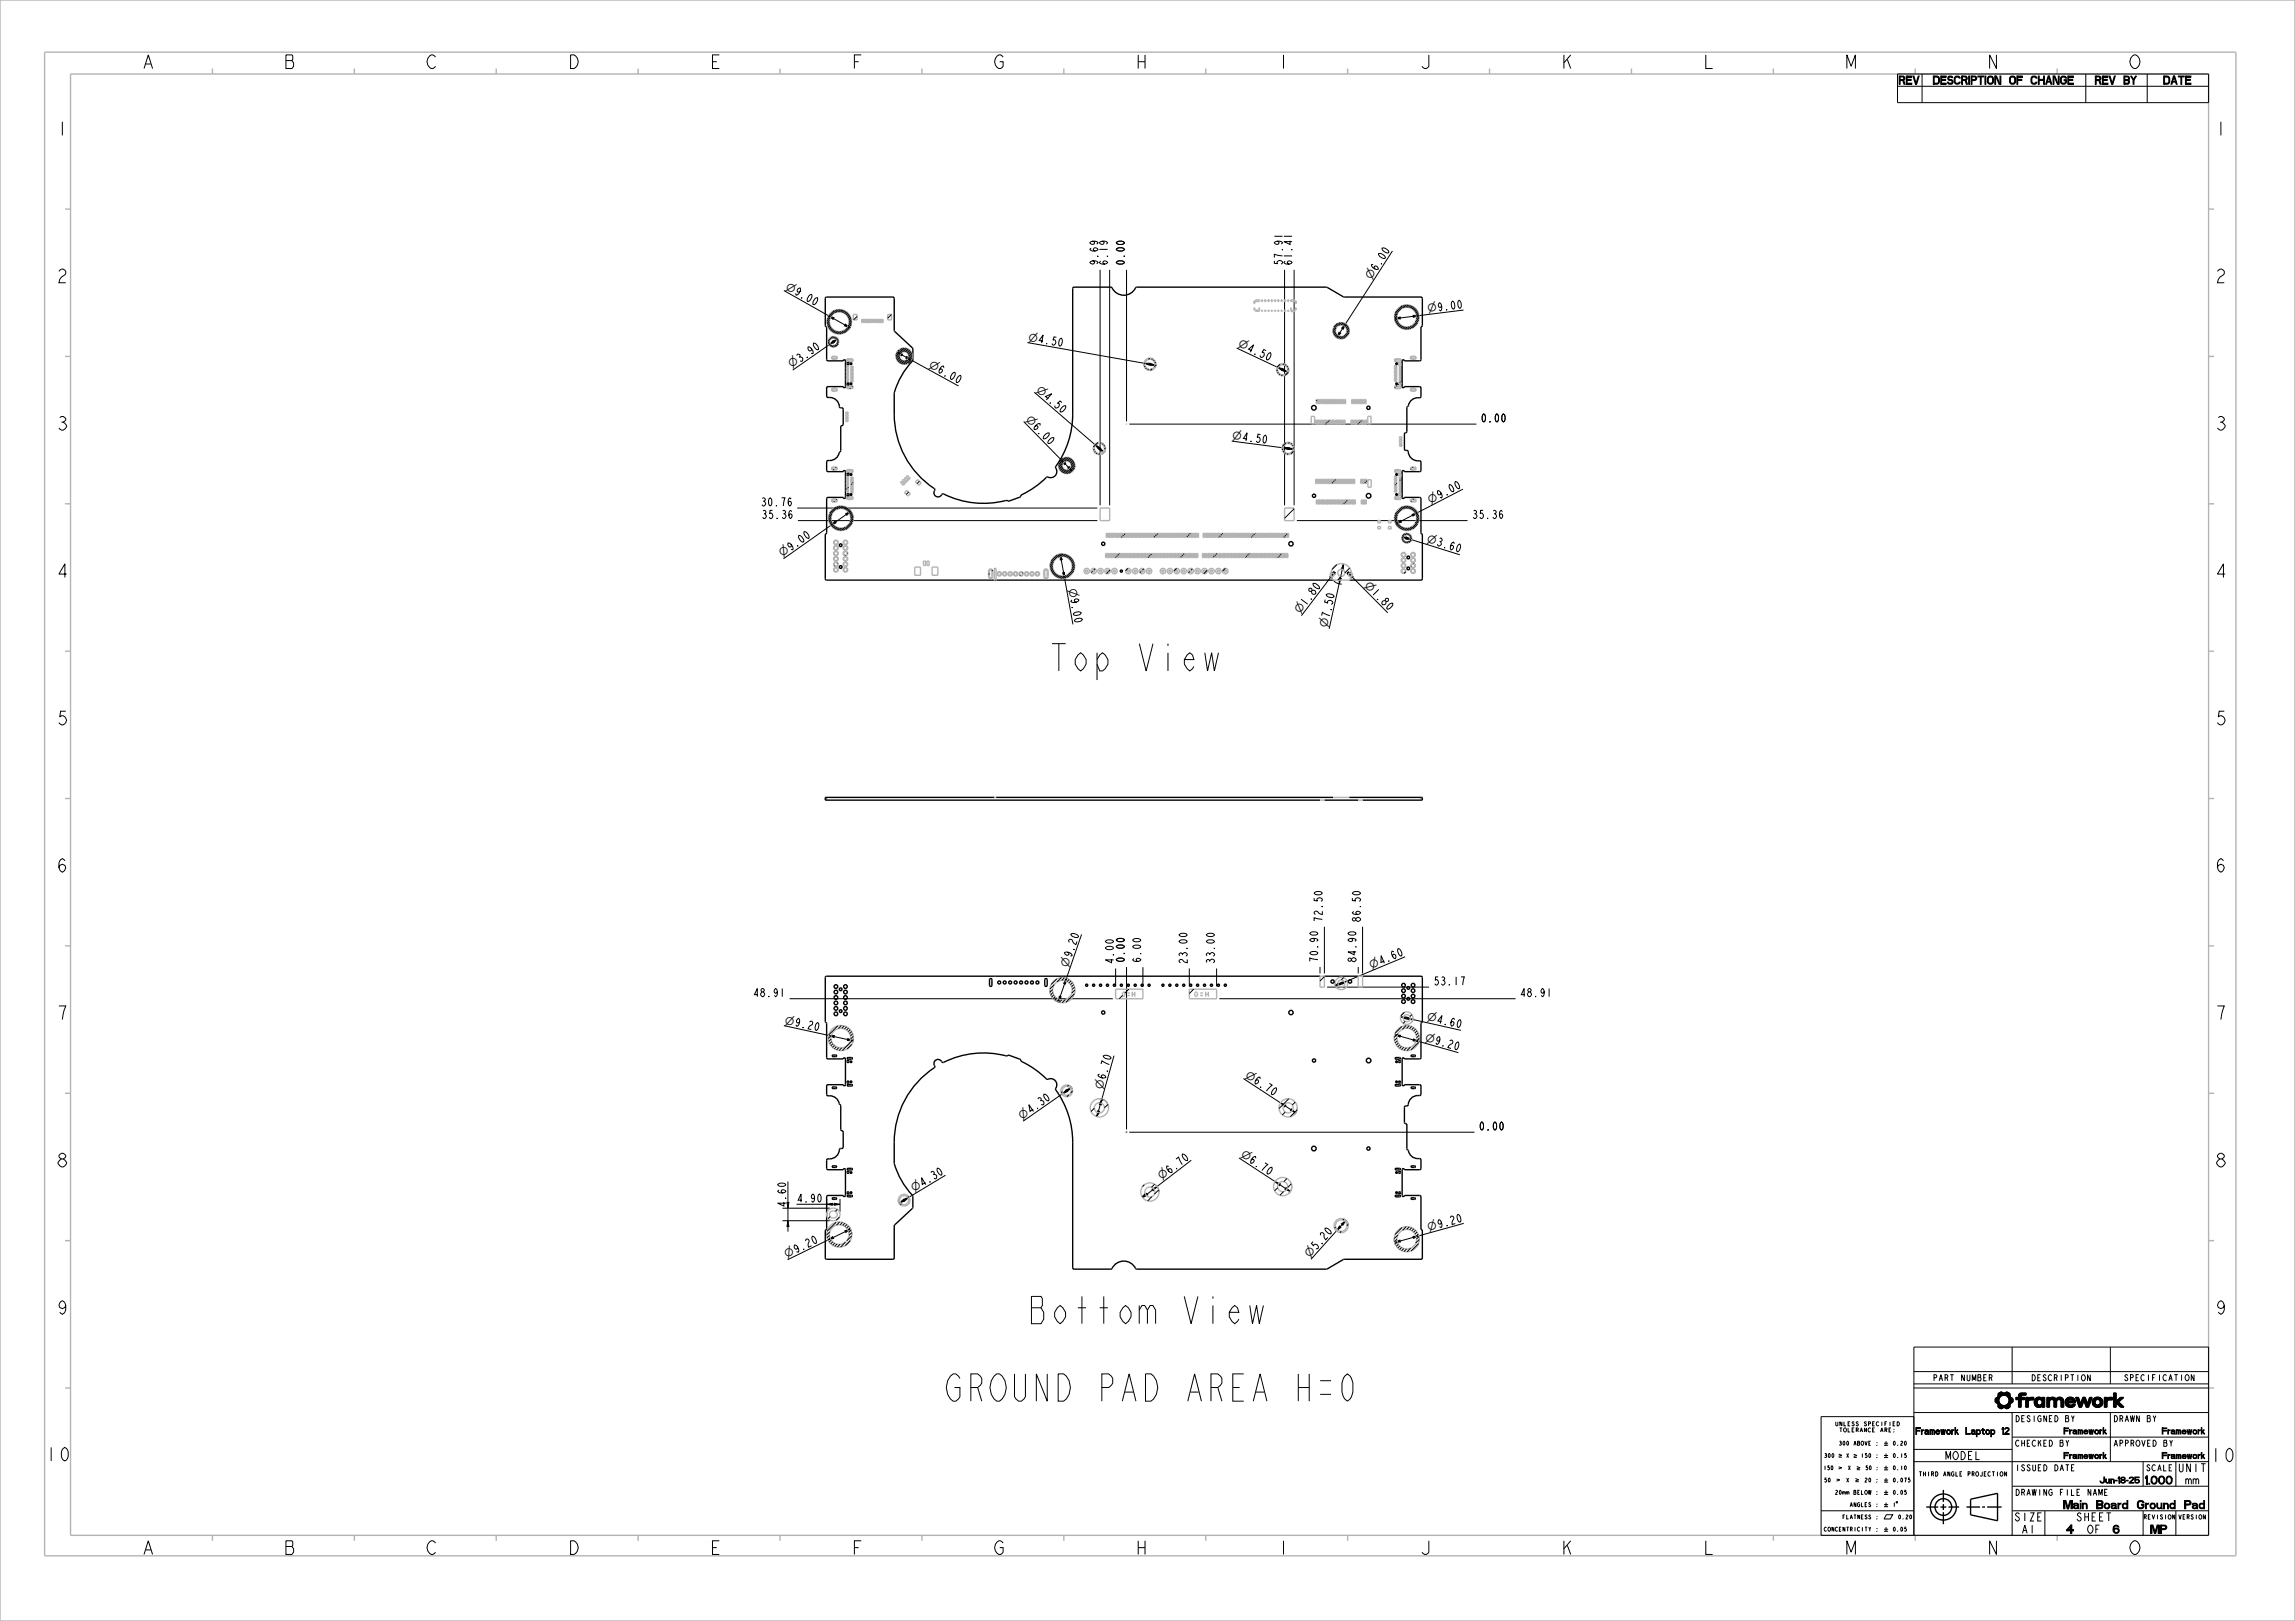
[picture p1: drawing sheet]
<svg xmlns="http://www.w3.org/2000/svg" width="841mm" height="594mm" viewBox="0 0 841 594" stroke-linecap="round" stroke-linejoin="round" font-family="sans-serif">
<defs><g id="words">
<g font-size="13">
<text x="384" y="245.9">Top View</text>
<text x="376.5" y="485.1">Bottom View</text>
<text x="345.8" y="513.5">GROUND PAD AREA H=0</text>
</g>
<g font-size="6.5">
<text x="51.8" y="25.1">A</text>
<text x="103.8" y="25.1">B</text>
<text x="155.8" y="25.1">C</text>
<text x="207.8" y="25.1">D</text>
<text x="259.8" y="25.1">E</text>
<text x="311.8" y="25.1">F</text>
<text x="363.8" y="25.1">G</text>
<text x="415.8" y="25.1">H</text>
<text x="467.8" y="25.1">I</text>
<text x="519.8" y="25.1">J</text>
<text x="571.8" y="25.1">K</text>
<text x="623.8" y="25.1">L</text>
<text x="675.8" y="25.1">M</text>
<text x="727.8" y="25.1">N</text>
<text x="779.8" y="25.1">O</text>
<text x="20.3" y="49.6">1</text>
<text x="811.3" y="49.6">1</text>
<text x="20.3" y="103.6">2</text>
<text x="811.3" y="103.6">2</text>
<text x="20.3" y="157.6">3</text>
<text x="811.3" y="157.6">3</text>
<text x="20.3" y="211.6">4</text>
<text x="811.3" y="211.6">4</text>
<text x="20.3" y="265.6">5</text>
<text x="811.3" y="265.6">5</text>
<text x="20.3" y="319.6">6</text>
<text x="811.3" y="319.6">6</text>
<text x="20.3" y="373.6">7</text>
<text x="811.3" y="373.6">7</text>
<text x="20.3" y="427.6">8</text>
<text x="811.3" y="427.6">8</text>
<text x="20.3" y="481.6">9</text>
<text x="811.3" y="481.6">9</text>
<text x="16.2" y="535.4">10</text>
<text x="809.5" y="535.7">10</text>
<text x="51.8" y="569.6">A</text>
<text x="103.8" y="569.6">B</text>
<text x="155.8" y="569.6">C</text>
<text x="207.8" y="569.6">D</text>
<text x="259.8" y="569.6">E</text>
<text x="311.8" y="569.6">F</text>
<text x="363.8" y="569.6">G</text>
<text x="415.8" y="569.6">H</text>
<text x="467.8" y="569.6">I</text>
<text x="519.8" y="569.6">J</text>
<text x="571.8" y="569.6">K</text>
<text x="623.8" y="569.6">L</text>
<text x="675.8" y="569.6">M</text>
<text x="727.8" y="569.6">N</text>
<text x="779.8" y="569.6">O</text>
</g>
<g font-size="4.1">
<text x="287.6" y="105.8" transform="rotate(29 287.6 105.8)">⌀9.00</text>
<text x="287.6" y="105.8" transform="rotate(29 287.6 105.8)">⌀</text>
<text x="502.5" y="102.6" transform="rotate(-57 502.5 102.6)">⌀6.00</text>
<text x="502.5" y="102.6" transform="rotate(-57 502.5 102.6)">⌀</text>
<text x="523.2" y="114.5" transform="rotate(-7 523.2 114.5)">⌀9.00</text>
<text x="523.2" y="114.5" transform="rotate(-7 523.2 114.5)">⌀</text>
<text x="376.6" y="124.8" transform="rotate(10 376.6 124.8)">⌀4.50</text>
<text x="376.6" y="124.8" transform="rotate(10 376.6 124.8)">⌀</text>
<text x="453.5" y="126.9" transform="rotate(25 453.5 126.9)">⌀4.50</text>
<text x="453.5" y="126.9" transform="rotate(25 453.5 126.9)">⌀</text>
<text x="290.1" y="135" transform="rotate(-35 290.1 135)">⌀3.90</text>
<text x="290.1" y="135" transform="rotate(-35 290.1 135)">⌀</text>
<text x="340.1" y="134.5" transform="rotate(29 340.1 134.5)">⌀6.00</text>
<text x="340.1" y="134.5" transform="rotate(29 340.1 134.5)">⌀</text>
<text x="379.5" y="143.2" transform="rotate(41 379.5 143.2)">⌀4.50</text>
<text x="379.5" y="143.2" transform="rotate(41 379.5 143.2)">⌀</text>
<text x="375.7" y="154" transform="rotate(46 375.7 154)">⌀6.00</text>
<text x="375.7" y="154" transform="rotate(46 375.7 154)">⌀</text>
<text x="451.5" y="160.9" transform="rotate(7 451.5 160.9)">⌀4.50</text>
<text x="451.5" y="160.9" transform="rotate(7 451.5 160.9)">⌀</text>
<text x="524.1" y="184.6" transform="rotate(-27 524.1 184.6)">⌀9.00</text>
<text x="524.1" y="184.6" transform="rotate(-27 524.1 184.6)">⌀</text>
<text x="522.6" y="198.7" transform="rotate(17 522.6 198.7)">⌀3.60</text>
<text x="522.6" y="198.7" transform="rotate(17 522.6 198.7)">⌀</text>
<text x="286.7" y="204.2" transform="rotate(-35 286.7 204.2)">⌀9.00</text>
<text x="286.7" y="204.2" transform="rotate(-35 286.7 204.2)">⌀</text>
<text x="391.6" y="215.7" transform="rotate(80 391.6 215.7)">⌀9.00</text>
<text x="391.6" y="215.7" transform="rotate(80 391.6 215.7)">⌀</text>
<text x="499.8" y="214.7" transform="rotate(45 499.8 214.7)">⌀1.80</text>
<text x="499.8" y="214.7" transform="rotate(45 499.8 214.7)">⌀</text>
<text x="476.3" y="225.2" transform="rotate(-53 476.3 225.2)">⌀1.80</text>
<text x="476.3" y="225.2" transform="rotate(-53 476.3 225.2)">⌀</text>
<text x="486.3" y="230.3" transform="rotate(-78 486.3 230.3)">⌀7.50</text>
<text x="486.3" y="230.3" transform="rotate(-78 486.3 230.3)">⌀</text>
<text x="391.4" y="354.6" transform="rotate(-71 391.4 354.6)">⌀9.20</text>
<text x="391.4" y="354.6" transform="rotate(-71 391.4 354.6)">⌀</text>
<text x="502.5" y="355" transform="rotate(-23 502.5 355)">⌀4.60</text>
<text x="502.5" y="355" transform="rotate(-23 502.5 355)">⌀</text>
<text x="287.4" y="375.1" transform="rotate(12 287.4 375.1)">⌀9.20</text>
<text x="287.4" y="375.1" transform="rotate(12 287.4 375.1)">⌀</text>
<text x="522.7" y="373.9" transform="rotate(13 522.7 373.9)">⌀4.60</text>
<text x="522.7" y="373.9" transform="rotate(13 522.7 373.9)">⌀</text>
<text x="522" y="381.4" transform="rotate(16 522 381.4)">⌀9.20</text>
<text x="522" y="381.4" transform="rotate(16 522 381.4)">⌀</text>
<text x="456.1" y="394.6" transform="rotate(33 456.1 394.6)">⌀6.70</text>
<text x="456.1" y="394.6" transform="rotate(33 456.1 394.6)">⌀</text>
<text x="404" y="399.3" transform="rotate(-74 404 399.3)">⌀6.70</text>
<text x="404" y="399.3" transform="rotate(-74 404 399.3)">⌀</text>
<text x="374.5" y="410.2" transform="rotate(-35 374.5 410.2)">⌀4.30</text>
<text x="374.5" y="410.2" transform="rotate(-35 374.5 410.2)">⌀</text>
<text x="454.4" y="423.7" transform="rotate(33 454.4 423.7)">⌀6.70</text>
<text x="454.4" y="423.7" transform="rotate(33 454.4 423.7)">⌀</text>
<text x="334.8" y="436.8" transform="rotate(-31 334.8 436.8)">⌀4.30</text>
<text x="334.8" y="436.8" transform="rotate(-31 334.8 436.8)">⌀</text>
<text x="425.7" y="432.6" transform="rotate(-38 425.7 432.6)">⌀6.70</text>
<text x="425.7" y="432.6" transform="rotate(-38 425.7 432.6)">⌀</text>
<text x="523.5" y="451.1" transform="rotate(-16 523.5 451.1)">⌀9.20</text>
<text x="523.5" y="451.1" transform="rotate(-16 523.5 451.1)">⌀</text>
<text x="288.3" y="460.9" transform="rotate(-26 288.3 460.9)">⌀9.20</text>
<text x="288.3" y="460.9" transform="rotate(-26 288.3 460.9)">⌀</text>
<text x="479.8" y="461" transform="rotate(-48 479.8 461)">⌀5.20</text>
<text x="479.8" y="461" transform="rotate(-48 479.8 461)">⌀</text>
</g>
<g font-size="3.9">
<text x="695.9" y="30.9">REV</text>
<text x="706.7" y="30.9">DESCRIPTION OF CHANGE</text>
<text x="767.7" y="30.9">REV BY</text>
<text x="792.8" y="30.9">DATE</text>
<text x="402.4" y="97.4" transform="rotate(-90 402.4 97.4)">9.69</text>
<text x="405.9" y="97.4" transform="rotate(-90 405.9 97.4)">6.19</text>
<text x="412.1" y="97.4" transform="rotate(-90 412.1 97.4)">0.00</text>
<text x="470" y="97.4" transform="rotate(-90 470 97.4)">57.91</text>
<text x="473.5" y="97.4" transform="rotate(-90 473.5 97.4)">61.41</text>
<text x="542.5" y="154.7">0.00</text>
<text x="278.6" y="185.4">30.76</text>
<text x="278.9" y="190">35.36</text>
<text x="539.3" y="190">35.36</text>
<text x="484.6" y="338.1" transform="rotate(-90 484.6 338.1)">72.50</text>
<text x="498.6" y="338.1" transform="rotate(-90 498.6 338.1)">86.50</text>
<text x="408.1" y="353.4" transform="rotate(-90 408.1 353.4)">4.00</text>
<text x="412.1" y="352.9" transform="rotate(-90 412.1 352.9)">0.00</text>
<text x="418.1" y="352.9" transform="rotate(-90 418.1 352.9)">6.00</text>
<text x="435.1" y="353.4" transform="rotate(-90 435.1 353.4)">23.00</text>
<text x="445.1" y="353.4" transform="rotate(-90 445.1 353.4)">33.00</text>
<text x="483" y="352.9" transform="rotate(-90 483 352.9)">70.90</text>
<text x="497" y="352.9" transform="rotate(-90 497 352.9)">84.90</text>
<text x="275.9" y="365.2">48.91</text>
<text x="525.2" y="361">53.17</text>
<text x="556.9" y="365.2">48.91</text>
<text x="541.8" y="414.1">0.00</text>
<text x="288" y="442.5" transform="rotate(-90 288 442.5)">4.60</text>
<text x="291.9" y="440.5">4.90</text>
<text x="712.8" y="534.9">MODEL</text>
<text x="798.1" y="539.4">UNIT</text>
<text x="784" y="543.9">1.000 mm</text>
<text x="738.1" y="557.4">SIZE</text>
<text x="746.9" y="552.9">Main</text>
<text x="760.8" y="557.4">SHEET</text>
<text x="761.6" y="552.9">Board</text>
<text x="779.1" y="552.9">Ground</text>
<text x="799.6" y="552.9">Pad</text>
<text x="740.7" y="561.9">A1</text>
<text x="757.4" y="561.9">4</text>
<text x="764.7" y="561.9">OF</text>
<text x="774.3" y="561.9">6</text>
<text x="788.4" y="561.9">MP</text>
</g>
<text font-size="3.3" x="698.5" y="525.6">Framework Laptop 12</text>
<g font-size="2.9">
<text x="708.5" y="506">PART NUMBER</text>
<text x="744.5" y="506">DESCRIPTION</text>
<text x="778.5" y="506">SPECIFICATION</text>
<text x="738.3" y="521">DESIGNED BY</text>
<text x="774.3" y="521">DRAWN BY</text>
<text x="752.6" y="525.5">Framework</text>
<text x="788.6" y="525.5">Framework</text>
<text x="738.3" y="530">CHECKED BY</text>
<text x="774.3" y="530">APPROVED BY</text>
<text x="738.3" y="539">ISSUED DATE</text>
<text x="752.6" y="534.5">Framework</text>
<text x="786.4" y="539">SCALE</text>
<text x="788.6" y="534.5">Framework</text>
<text x="764.6" y="543.5">Jun-18-25</text>
<text x="738.3" y="548">DRAWING FILE NAME</text>
</g>
<g font-size="2.1">
<text x="703.4" y="540.9">THIRD ANGLE PROJECTION</text>
<text x="785.6" y="556.7">REVISION</text>
<text x="798.3" y="556.7">VERSION</text>
</g>
<g font-size="2">
<text x="672.6" y="522.5">UNLESS</text>
<text x="674.1" y="524.7">TOLERANCE</text>
<text x="682.9" y="522.5">SPECIFIED</text>
<text x="688.7" y="524.7">ARE:</text>
<text x="674.1" y="529.6">300 ABOVE :</text>
<text x="693.5" y="529.6">0.20</text>
<text x="668.7" y="538.6">150</text>
<text x="668.8" y="534.1">300</text>
<text x="676.7" y="534.1">X</text>
<text x="677.4" y="538.6">X</text>
<text x="682" y="534.1">150 :</text>
<text x="683.6" y="538.6">50 :</text>
<text x="693.5" y="534.1">0.15</text>
<text x="693.5" y="538.6">0.10</text>
<text x="668.8" y="543.1">50</text>
<text x="676.7" y="543.1">X</text>
<text x="683.3" y="543.1">20 :</text>
<text x="693.5" y="543.1">0.075</text>
<text x="672.7" y="547.6">20mm BELOW :</text>
<text x="693.5" y="547.6">0.05</text>
<text x="675.4" y="556.6">FLATNESS :</text>
<text x="678" y="552.1">ANGLES :</text>
<text x="693.5" y="552.1">1</text>
<text x="695.4" y="556.6">0.20</text>
<text x="668.8" y="561.1">CONCENTRICITY :</text>
<text x="693.5" y="561.1">0.05</text>
</g>
</g></defs>
<g fill="#000">
<path d="M303.6 115.7l2 .7-.3 .6zM493.1 118.7l-.8 1.9-.6-.4zM511 116.8l2.1-.6 .1 .7zM517.8 115.6l2.2 .1-2.1 .6zM303.8 126.4l1.5-1.5 .4 .6zM305 125.1l2-.9-1.6 1.4zM309.8 118.8l1.7 1.3-2-.7zM328.7 129.1l2 .7-.3 .6zM332.3 130.6l1.6 1.4-2-.8zM419.2 133.1h2.1l-.1 .7zM421.6 133.2l2 .7h-2.1zM468 134.5l2 .6-.3 .6z"/>
<path d="M470.3 135.2l1.8 1.2-2.1-.5zM490.7 121.7l.6 .4-1.5 1.6zM388.8 168.4l1.7 1.3-.5 .5zM391.3 171.5l.5-.5 1.2 1.7zM401.2 162.9l1.8 1.1-.5 .5zM403.2 164.2l1.4 1.6-1.8-1.1zM469.8 164h2.1l-.1 .7zM472.2 164l2.1 .6-2.2 .1zM304.5 192.5l1.5-1.5 .4 .6zM309.9 188.2l1.9-.9-1.5 1.5zM511.5 192l1.7-1.3 .3 .6zM513.8 196.7l2.1 .3-.2 .6z"/>
<path d="M515.3 196.8l1.9 .9-2.1-.2zM517.5 188.5l2-.7-1.7 1.3zM388.5 203.1l.7 2-.7 .1zM389.4 209.9l.7-.1v2.1zM488.8 209.5l.5 .4-1.5 1.4zM487.3 211.4l1.6-1.5-1 1.9zM490.8 211.8l.7 .2-.8 1.9zM492.3 206.6l-.1 2.1-.7-.1zM494.1 210l1.7 1.2-.5 .5zM493.6 210l.5-.5 1.3 1.8zM390.8 358.5l-.3 2.1-.7-.3zM491.6 360l2-.5-1.8 1.1z"/>
<path d="M303.6 379.4l2.2 .1-.2 .7zM388.2 365.1l.6 .2-1 1.9zM489.4 361.3l1.8-1.2 .3 .7zM511.1 379.1l2.1 .3-.2 .6zM513.3 372.6l2.1 .1-.2 .7zM515.8 372.8l1.9 .8-2.1-.1zM310.7 380.6l1.9 .8-2.1-.1zM390.7 399.4l2-.9-1.6 1.5zM518 380.7l1.9 .9-2.1-.2zM389.1 400.9l1.5-1.4 .4 .5zM402.2 407.1l.7 .2-.9 1.9zM403.8 402.7l-.3 2.2-.6-.2z"/>
<path d="M469.2 404.1l2 .9-.4 .6zM473.3 406.4l1.5 1.4-1.9-.9zM331.2 439.5l2-.8-1.7 1.4zM420.2 437.3l.4 .5-1.9 1.1zM422.1 435.8l1.9-1-1.4 1.5zM467.2 433l2 .8-.4 .6zM471.3 435.2l1.5 1.4-1.9-.8zM288.7 447.3l.4 2.1h-.7zM302.9 441.3l2.1-.4v.7zM303.4 454.4l1.7-1.2 .3 .6zM305.7 440.9l2.1 .4-2.1 .3zM309.6 451l2.1-.6-1.8 1.2z"/>
<path d="M329.5 440.9l1.6-1.4 .4 .6zM490.9 449.3l.5 .4-1.7 1.4zM491.5 448.5l1.7-1.3-1.1 1.8zM511.1 455.3l1.9-.9 .2 .7zM517.8 453.1l2.1-.2-1.9 .9zM731.3 513.8l1.2-.1 .1 .3-.7 .2zM731.3 512.4l1.4-.2-.2 1.5-1.2 .1zM731.9 514.2l.7-.2 .8 .8-1.2 .6v-.8zM733.1 510.2h.4zM732.2 511.5l1.9-.3-.8 .3-.6 .7-1.3 .2 .6-.4zM733.2 516.2l.3-.1zM732.5 510.5l1-.3 .5 .3z"/>
<path d="M732.7 515.9l1.4-.1-.9 .4zM732.4 510.6l1.7-.1zM732.5 515.8h1.9zM732.3 510.7l4-.1 .2 .3-4.3 .6zM734.1 511.2l2.4-.3v.6l-1 .1zM732.2 515.4l1.2-.6 3.1 .6-.2 .3-3.8 .1zM734.5 515.8l1.8-.1-1.1 .4zM734.7 510.5l.9-.3zM735.2 516.1l.9-.2zM734.4 510.5l1.2-.3 .7 .4zM734.7 515.1l1.8-.4v.7zM735.5 511.6h1z"/>
<path d="M735.4 514.8l1.2-.2zM735.6 511.7h1zM735.5 514.7l1.1-.2zM735.7 511.8h.9zM735.6 514.6l1-.1zM735.8 511.9h.9zM735.8 514.4l.9-.1zM735.9 512h.8zM735.9 514.3l.9-.1zM736 512.1l.7-.1 .7 .4-1.2 .1zM736.1 514l1.4-.2-1.6 .5zM736.2 512.5h1.3z"/>
<path d="M736.2 513.8l1.3-.1zM736.2 512.6h1.3zM736.2 513.7h1.3zM736.3 512.7h1.3zM736.3 513.6l1.3-.1zM736.3 512.9h1.3zM736.3 513.4l1.3-.1zM736.3 513l1.3-.1v.3l-1.3 .1zM736.3 513.3l1.3-.1zM738.8 512.1h.9l.9-.5v.5l-1.8 .7zM739.7 511.6l1-.1-1 .6zM739.7 511.5l1-.1z"/>
<path d="M739.7 511.4l1.1-.1zM740 510.8l.7-.3h1.7v.7h-2.6zM739.7 511.3l1.2-.1zM739.8 511.2h1.4zM738.8 512.8l1.8-.7h1.3v.7h-1.3v2.8h-.9v-2.8zM743.3 513.4v2.2h-.9zM742.4 512.1h.9v.6l.6-.6h1.3v.9l-1.8 .2-1 2.4zM745.8 512.7l1.6 .1-1.7 .1zM745.5 514l.9-.1zM745.5 513.7l.9-.1v.3l-.9 .1zM745.5 514.2h.9zM745.5 513.6l1-.1z"/>
<path d="M745.5 514.3h1zM745.5 513.4l1-.1zM745.6 514.4l1 .1zM745.6 513.3l1-.1zM745.6 514.6h1zM745.6 513.1h1.1zM745.7 513l1.2-.1zM745.7 514.7h1.1zM745.7 514.8h1.2zM745.7 512.9l1.6-.1zM746.6 512.1h1zM747 515.7h.4z"/>
<path d="M745.8 514.9h1.8l.7-.6v.8zM746.8 515.6h.9zM746.4 512.2h1.4zM746.1 512.4l.3-.2 1.7 .1zM746.4 515.5h1.6zM746.3 515.4h1.8zM746 512.5h2.2zM746.1 515.3l2.1-.1zM746 512.5h2.3zM746 515.2l2.3-.1zM745.9 512.6h2.4zM745.8 515l2.5 .1-2.3 .1z"/>
<path d="M748.3 512.1h.9v3.5h-.9v-2l-.4-.7 .4-.3zM745.8 512.7l2.5-.1-.4 .3zM750.1 512.1h.9v3.5h-.9zM751.8 512.8h2.7l-.8 .6-.1 2.2h-.9v-2.2l-.4-.5zM751.2 512.4l1.2-.4 1 .7-1.7 .1-.6 .5zM753.7 512.4l.9-.4a1.39 1.39 0 0 1 1.5 1.1l-.9 .1-.5-.4h-1.3zM755.2 513.2l.9-.1 .1 2.5h-.9zM756.9 514.3h.9zM756.9 513.3l.9-.2zM756.9 514.4h.9zM756.9 513.1l1-.1zM756.9 514.6h1z"/>
<path d="M757 513l1-.1zM757 514.7h1zM757.1 512.9l1.1-.1zM757.1 514.8h1.1zM757.1 512.8l1.5-.1zM757.1 514.9h1.3zM757.3 512.6a1.89 1.89 0 0 1 3.1 .6l-.9 .1-.7-.6-1.7 .1zM757.2 515h1.5zM758.3 515.7l1.1-.1zM757.2 515l3.3-.4-.3 .5-2.8 .1zM756.9 513.4h3.6v.5l-3.7 .1zM757.4 515.2l2.8-.1-.8 .5-1.1 .1z"/>
<path d="M759.5 513.3l.9-.1 .1 .2zM756.8 514l3.7-.1-2.8 .1-.8 .3zM760.7 512.1h.9l.8 2.4-.4 1.1zM763.3 512.1h.8l.9 2.3 1.6-2.3-1.3 3.5h-.8l-.9-2.4-.9 2.4h-.7zM765.8 512.1h.8l-1.6 2.3zM766.8 514l.9-.1zM766.8 513.7l.9-.1v.3l-.9 .1zM766.8 514.2h.9zM766.8 513.6l.9-.1zM766.8 514.3h1zM766.8 513.4l1-.1zM766.9 514.4l.9 .1z"/>
<path d="M766.9 513.3l1-.1zM766.9 514.6h1zM766.9 513.1l1.1-.1zM767 514.7h1.1zM767 513l1.2-.1zM767 514.8h1.3zM767 512.9l1.6-.1zM767.3 512.6a1.94 1.94 0 0 1 3.2 .7l-.9 .1-.8-.6-1.8 .1zM767.1 514.9h3.1a1.97 1.97 0 0 1-3.1 0zM769.6 513.4l.9-.1-.1 1.4-.2 .2h-1.4l.7-.5zM772.1 513.4v2.2h-.9zM771.2 512.1h.9v.6l.6-.6h1.3v.9l-1.8 .2-1 2.4z"/>
<path d="M774.5 510.5h.9v3l1.6-1.4h1.2l-1.9 1.6 2 1.9h-1.2l-1.7-1.6v1.6h-.9z"/>
</g>
<g fill="none" stroke="#000" stroke-width=".37">
<path d="M695.3 27.1h114v10.5h-114zM695.3 31.6h114M704.3 27.1v10.5M764.3 27.1v10.5M786.8 27.1v10.5M403.1 98.9v86.3M406.6 98.9v86.3M412.8 98.9v55.5M470.7 98.9v86.3M474.2 98.9v86.3M510.2 92l-17.1 26.7M287.3 106.5l16.3 9.2"/>
<path d="M303.6 115.7l2 .7-.3 .6zM305.4 116.7l4.2 2.4M309.8 118.8l1.7 1.3-2-.7zM312 117.9l-.3 1.6-.8 1.4M493.1 118.7l-.8 1.9-.6-.4zM511 116.2l.3 1.5M511 116.8l2.1-.6 .1 .7zM517.8 115.6l2.2 .1-2.1 .6zM517.9 115.9l-4.8 .6M536.3 113.6l-16.3 2.1M303.8 126.4l1.5-1.5 .4 .6zM303.8 126.4l-13.3 9.2"/>
<path d="M305 125.1l2-.9-1.6 1.4zM306.3 123.5l.6 .6 .4 1.2M328.7 129.1l2 .7-.3 .6zM329.3 128.3l-.6 .8-.4 1.4M330.5 130.1l1.6 .8M332.3 130.6l1.6 1.4-2-.8zM333.9 132l17.4 9.4M376.5 125.5l42.7 7.6M419.2 133.1h2.1l-.1 .7zM421.2 133.5h.3M421.6 133.2l2 .7h-2.1zM423.6 133.5l-.4 1.2"/>
<path d="M453.2 127.5l14.8 7M468 134.5l2 .6-.3 .6zM469.9 135.4l.3 .2M470.3 135.2l1.8 1.2-2.1-.5zM472.3 135.5l-.3 1.1-.5 .6M488.5 121.2l.4 1.6 .8 .8 1 .5M490.7 121.7l.6 .4-1.5 1.6zM492 120.4l-1 1.5M375.1 154.5l13.7 13.9M379 143.7l22.2 19.2M413.8 155.4h127.2M388.8 168.4l1.7 1.3-.5 .5z"/>
<path d="M390.3 169.9l1.2 1.3M391.3 171.5l.5-.5 1.2 1.7zM393.9 170.6l-.5 1.6-1.2 1.1M401.2 162.9l1.8 1.1-.5 .5zM402.8 164.2l.2 .2M403.2 164.2l1.4 1.6-1.8-1.1zM405.1 164.3l-.2 1-1.1 1.1M451.4 161.6l18.4 2.4M469.8 164h2.1l-.1 .7zM471.9 164.3l.3 .1M472.2 164l2.1 .6-2.2 .1zM474.3 164.3l-.3 1.2"/>
<path d="M536.1 179.2l-16.6 8.6M292.1 186.2h110M292.4 190.8h109.7M304.5 192.5l1.5-1.5 .4 .6zM304.5 192.5l-17.4 12.3M309.9 188.2l1.9-.9-1.5 1.5zM310.1 188.5l-3.9 2.8M311.2 186.6l1.1 1.5 .3 1.8M475.2 190.8h62.6M511 189.9l.3 1.5 .7 1.4M511.5 192l1.7-1.3 .3 .6zM513.8 196.7l2.1 .3-.2 .6z"/>
<path d="M515.3 196.8l1.9 .9-2.1-.2zM517.2 197.7l17.8 5.6M517.3 197.2l-.6 1.3M517.5 188.5l2-.7-1.7 1.3zM517.6 188.8l-4.2 2.2M388.5 203.1l.7 2-.7 .1zM388.9 205.1l.8 4.7M389.4 209.9l.7-.1v2.1zM389.5 203a4.5 4.5 0 0 0-4.7 4.5M390.1 211.9l3.1 16.9M487.3 211.4l1.6-1.5-1 1.9zM487.6 211.6l-10.7 14"/>
<path d="M488.8 209.5l.5 .4-1.5 1.4zM489.2 210.6l-.5-.8-.9 .1a3.7 3.7 0 0 0 3.9 4.1M490.7 213.9l-3.6 16.5M490.8 211.8l.7 .2-.8 1.9zM491.9 208.7l-.7 3.2M492.3 206.6l-.1 2.1-.7-.1zM493.6 210l.5-.5 1.3 1.8zM494.1 210l1.7 1.2-.5 .5zM495.3 209.9a.9 .9 0 0 0-1-.1 .9 .9 0 0 0-.5 .9M495.6 211.5l12.9 13.1M485.3 339.6v17.1M499.3 339.6v17.1"/>
<path d="M390.8 358.5l-.3 2.1-.7-.3zM396.3 342.4l-5.5 16.1M408.8 354.9v6.6M412.8 354.4v59.5M418.8 354.4v7.1M435.8 354.9v6.6M445.8 354.9v6.6M483.7 354.4v2.3M491.6 360l2-.5-1.8 1.1zM497.7 354.4v2.3M514.9 350.6l-21.3 8.9M287.2 375.8l16.4 3.6"/>
<path d="M289.4 366h118.4M303.6 379.4l2.2 .1-.2 .7zM305.7 379.9l4.9 1M384.7 362.8a4.6 4.6 0 0 0 4.1 4.6M388.2 365.1l.6 .2-1 1.9zM390.1 360.5l-1.6 4.7M446.8 366h108.6M486.3 361.7h37.4M489.2 360.4l.7 1.6M489.4 361.3l1.8-1.2 .3 .7zM491.7 360.3l-.4 .1M511.1 379.1l2.1 .3-.2 .6z"/>
<path d="M513.1 379.7l4.8 1.4M513.3 372.6l2.1 .1-.2 .7zM515.3 373l.4 .1M515.8 372.8l1.9 .8-2.1-.1zM517.7 373.6l17.7 4M517.8 373.1l-.4 1.3M310.7 380.6l1.9 .8-2.1-.1zM312.7 380.4l-.4 1.9M390.7 399.4l2-.9-1.6 1.5zM390.9 399.7h-.1M392 397.9l.9 .9 .1 .9M408.2 386.8l-4.4 15.9"/>
<path d="M455.6 395.2l13.6 8.9M518 380.7l1.9 .9-2.1-.2zM519.9 381.6l14.5 4.1M520.1 380.4l-.5 2.2M389.1 400.9l1.5-1.4 .4 .5zM389.1 400.9l-14.2 10M402.2 407.1l.7 .2-.9 1.9zM402.8 402.6a3.4 3.4 0 0 1 3.4 3.4M403.2 404.8l-.7 2.4M403.8 402.7l-.3 2.2-.6-.2zM413.8 414.9h126.5M469.2 404.1l2 .9-.4 .6z"/>
<path d="M471 405.3l2.1 1.3M473.3 406.4l1.5 1.4-1.9-.9zM475.4 406l-.3 1.4-.9 1.1M288.7 432.9v7.7M302.9 439.3v4.7M307.8 439.3v4.7M329.2 439.8l.3 1.2 .6 .6M331.2 439.5l2-.8-1.7 1.4zM331.4 439.8h-.1M346.5 430.7l-13.3 8M420.2 437.3l.4 .5-1.9 1.1zM422.1 435.8l1.9-1-1.4 1.5z"/>
<path d="M422.4 436l-2 1.6M423.3 434.1l1.1 1.2 .3 1.5M436.5 425.2l-12.5 9.6M454 424.3l13.2 8.7M467.2 433l2 .8-.4 .6zM469 434.1l2.1 1.4M471.3 435.2l1.5 1.4-1.9-.8zM473.4 434.8l-.3 1.4-.9 1.2M286.7 447.3h17.5M286.7 442.7h17.5M288.7 447.3l.4 2.1h-.7zM288.7 442.7v4.6"/>
<path d="M288.7 449.4v1.9M291.9 441.3h11M302.9 441.3l2.1-.4v.7zM303.4 454.4l1.7-1.2 .3 .6zM303.4 454.4l-14.8 7.2M305 441.3h.7M305.7 440.9l2.1 .4-2.1 .3zM309.6 451l2.1-.6-1.8 1.2zM309.8 451.3l-4.5 2.2M311.2 449.5l.7 1.4 .2 1.5M329.5 440.9l1.6-1.4 .4 .6zM489.7 451.1l-9.3 10.4"/>
<path d="M490.9 449.3l.5 .4-1.7 1.4zM491.5 448.5l1.7-1.3-1.1 1.8zM491.8 448.7l-.7 .8M492.4 446.7l1.2 .9 .5 1.5M510.9 454.1l.5 2.1M511.1 455.3l1.9-.9 .2 .7zM517.8 453.1l2.1-.2-1.9 .9zM517.9 453.4l-4.8 1.4M536.4 448.3l-16.5 4.6M737.3 493.6v13.5M773.3 493.6v13.5M701.3 519.1h-34v43.5h142v-69h-108v69"/>
<path d="M701.3 502.6h108M701.3 507.1h108M701.3 508.6h108M701.3 517.6h108M731.3 513.8l1.2-.1 .1 .3-.7 .2zM731.3 512.4l1.4-.2-.2 1.5-1.2 .1zM731.9 514.2l.7-.2 .8 .8-1.2 .6v-.8zM732.2 511.5l1.9-.3-.8 .3-.6 .7-1.3 .2 .6-.4zM732.2 515.4l1.2-.6 3.1 .6-.2 .3-3.8 .1zM732.3 510.7l4-.1 .2 .3-4.3 .6zM732.4 510.6l1.7-.1zM732.5 510.5l1-.3 .5 .3z"/>
<path d="M732.5 515.8h1.9zM732.7 515.9l1.4-.1-.9 .4zM733.1 510.2h.4zM733.2 516.2l.3-.1zM734.1 511.2l2.4-.3v.6l-1 .1zM734.4 510.5l1.2-.3 .7 .4zM734.5 515.8l1.8-.1-1.1 .4zM734.7 515.1l1.8-.4v.7zM734.7 510.5l.9-.3zM735.2 516.1l.9-.2zM735.4 514.8l1.2-.2zM735.5 511.6h1z"/>
<path d="M735.5 514.7l1.1-.2zM735.6 511.7h1zM735.6 514.6l1-.1zM735.7 511.8h.9zM735.8 511.9h.9zM735.8 514.4l.9-.1zM735.9 512h.8zM735.9 514.3l.9-.1zM736 512.1l.7-.1 .7 .4-1.2 .1zM736.1 514l1.4-.2-1.6 .5zM736.2 512.5h1.3zM736.2 513.8l1.3-.1z"/>
<path d="M736.2 512.6h1.3zM736.2 513.7h1.3zM736.3 512.7h1.3zM736.3 513.6l1.3-.1zM736.3 512.9h1.3zM736.3 513.4l1.3-.1zM736.3 513l1.3-.1v.3l-1.3 .1zM736.3 513.3l1.3-.1zM737.3 517.6v45M738.8 512.1h.9l.9-.5v.5l-1.8 .7zM738.8 512.8l1.8-.7h1.3v.7h-1.3v2.8h-.9v-2.8zM739.7 511.6l1-.1-1 .6z"/>
<path d="M739.7 511.5l1-.1zM739.7 511.4l1.1-.1zM739.7 511.3l1.2-.1zM739.8 511.2h1.4zM740 510.8l.7-.3h1.7v.7h-2.6zM742.4 512.1h.9v.6l.6-.6h1.3v.9l-1.8 .2-1 2.4zM743.3 513.4v2.2h-.9zM745.5 513.7l.9-.1v.3l-.9 .1zM745.5 514l.9-.1zM745.5 513.6l1-.1zM745.5 514.2h.9zM745.5 513.4l1-.1z"/>
<path d="M745.5 514.3h1zM745.6 513.3l1-.1zM745.6 514.4l1 .1zM745.6 514.6h1zM745.6 513.1h1.1zM745.7 514.7h1.1zM745.7 513l1.2-.1zM745.7 514.8h1.2zM745.7 512.9l1.6-.1zM745.8 514.9h1.8l.7-.6v.8zM745.8 515l2.5 .1-2.3 .1zM745.8 512.7l2.5-.1-.4 .3z"/>
<path d="M745.8 512.7l1.6 .1-1.7 .1zM745.9 512.6h2.4zM746 515.2l2.3-.1zM746 512.5h2.2zM746 512.5h2.3zM746.1 515.3l2.1-.1zM746.1 512.4l.3-.2 1.7 .1zM746.3 515.4h1.8zM746.4 515.5h1.6zM746.4 512.2h1.4zM746.6 512.1h1zM746.8 515.6h.9z"/>
<path d="M747 515.7h.4zM748.3 512.1h.9v3.5h-.9v-2l-.4-.7 .4-.3zM750.1 512.1h.9v3.5h-.9zM751.2 512.4l1.2-.4 1 .7-1.7 .1-.6 .5zM751.8 512.8h2.7l-.8 .6-.1 2.2h-.9v-2.2l-.4-.5zM753.7 512.4l.9-.4a1.39 1.39 0 0 1 1.5 1.1l-.9 .1-.5-.4h-1.3zM755.2 513.2l.9-.1 .1 2.5h-.9zM756.8 514l3.7-.1-2.8 .1-.8 .3zM756.9 513.4h3.6v.5l-3.7 .1zM756.9 514.3h.9zM756.9 513.3l.9-.2zM756.9 514.4h.9z"/>
<path d="M756.9 513.1l1-.1zM756.9 514.6h1zM757 513l1-.1zM757 514.7h1zM757.1 512.9l1.1-.1zM757.1 514.8h1.1zM757.1 512.8l1.5-.1zM757.1 514.9h1.3zM757.2 515l3.3-.4-.3 .5-2.8 .1zM757.2 515h1.5zM757.3 512.6a1.89 1.89 0 0 1 3.1 .6l-.9 .1-.7-.6-1.7 .1zM757.4 515.2l2.8-.1-.8 .5-1.1 .1z"/>
<path d="M758.3 515.7l1.1-.1zM759.5 513.3l.9-.1 .1 .2zM760.7 512.1h.9l.8 2.4-.4 1.1zM763.3 512.1h.8l.9 2.3 1.6-2.3-1.3 3.5h-.8l-.9-2.4-.9 2.4h-.7zM765.8 512.1h.8l-1.6 2.3zM766.8 513.7l.9-.1v.3l-.9 .1zM766.8 514l.9-.1zM766.8 513.6l.9-.1zM766.8 514.2h.9zM766.8 513.4l1-.1zM766.8 514.3h1zM766.9 513.3l1-.1z"/>
<path d="M766.9 514.4l.9 .1zM766.9 513.1l1.1-.1zM766.9 514.6h1zM767 513l1.2-.1zM767 514.7h1.1zM767 512.9l1.6-.1zM767 514.8h1.3zM767.1 514.9h3.1a1.97 1.97 0 0 1-3.1 0zM767.3 512.6a1.94 1.94 0 0 1 3.2 .7l-.9 .1-.8-.6-1.8 .1zM769.6 513.4l.9-.1-.1 1.4-.2 .2h-1.4l.7-.5zM771.2 512.1h.9v.6l.6-.6h1.3v.9l-1.8 .2-1 2.4zM772.1 513.4v2.2h-.9z"/>
<path d="M773.3 517.6v18M774.5 510.5h.9v3l1.6-1.4h1.2l-1.9 1.6 2 1.9h-1.2l-1.7-1.6v1.6h-.9zM673.8 537.5l1.2 .3-1.3 .5M673.8 534h1.2M673.8 532.8l1.2 .5-1.2 .3M679.3 534h1.2M679.3 532.9l1.2 .5-1.2 .3M680.4 538.6h1.2M680.4 537.4l1.3 .5M681.6 537.9l-1.2 .3M701.3 531.1h36M701.3 535.6h108"/>
<path d="M737.3 526.6h72M785.3 535.6v9M797.3 535.6v9M667.3 553.6h34M673 542l1.2 .3-1.2 .5M679.9 542.9h1.2M679.9 541.8l1.2 .5-1.2 .3M737.3 544.6h72M737.3 553.6h72M749.3 553.6v9M785.3 553.6v9M797.3 553.6v9"/>
</g>
<g fill="none" stroke="#000" stroke-width=".51">
<path d="M732.3 510.7l1.2-.5a1.27 1.27 0 0 0 1.7 0l.8 .2 .5 .5a1.37 1.37 0 0 0 1 1.6l-.1 1.4a1.37 1.37 0 0 0-.9 1.6l-1.3 .7a1.26 1.26 0 0 0-1.7-.1l-.3 .1a1.35 1.35 0 0 1-1-1.6l-1-.9 .1-1.3a1.27 1.27 0 0 0 .9-1.5zM740 510.8l.6-.3h1.8v.7h-1.4l-.3 .3-.1 .6h1.3v.7h-1.3v2.8h-.9v-2.8h-.9v-.7h.9zM742.4 512.1h.9v.6l.6-.6h1.3v.9h-1.3l-.5 .3-.1 2.3h-.9zM746 512.5l1.2-.5 1.1 .6v-.5h.9v3.5h-.9v-.5l-1 .6-1.3-.4-.5-1.4zM750.1 512.1h.9v.6l.7-.6h.8l.9 .7 .9-.7 1.2 .1 .7 1v2.4h-.9v-2.2l-.8-.6-.8 .6-.1 2.2h-.9v-2.2l-.8-.6-.8 .6-.1 2.2h-.9zM757.3 512.5l1.3-.5 1.3 .5 .6 1.5h-2.8l.3 .6 .5 .3 2-.3-.3 .6-1.4 .5-1.4-.5-.6-1.3zM758 512.9l.9-.2 .7 .7h-1.9zM760.7 512.1h.9l.8 2.4 .9-2.4h.8l.9 2.3 .8-2.3h.8l-1.3 3.5h-.8l-.9-2.4-.9 2.4h-.7zM771.2 512.1h.9v.6l.6-.6h1.3v.9h-1.3l-.5 .3-.1 2.3h-.9zM774.5 510.5h.9v3l1.6-1.4h1.2l-1.9 1.6 2 1.9h-1.2l-1.7-1.6v1.6h-.9zM705.9 552.2h4.4M711.1 552.2h2.1"/>
<path d="M712.1 546v4.4M712.1 551.2v2.1M712.1 554.1v4.4M714 552.2h3.9M720.6 552.2h5M722.1 549.4l9.9-2.2v10.1l-9.9-2.2zM726.4 552.2h1M728.2 552.2h5.3"/>
<circle cx="734.4" cy="513.2" r="1.93"/>
<circle cx="747.4" cy="513.9" r="1.03"/>
<circle cx="768.7" cy="513.9" r="1.88"/>
<circle cx="768.7" cy="513.9" r="1.04"/>
<circle cx="712.1" cy="552.2" r="4.8"/>
<circle cx="712.1" cy="552.2" r="3.1"/>
</g>
<g fill="none" stroke="#b3b3b3" stroke-width=".51">
<path d="M0 0h841v594h-841zM16.3 19.1h803v551h-803zM25.8 27.1h783.5v535.5h-783.5zM77.8 25.1v2M129.8 25.1v2M181.8 25.1v2M233.8 25.1v2M285.8 25.1v2M337.8 25.1v2M389.8 25.1v2M441.8 25.1v2M493.8 25.1v2"/>
<path d="M545.8 25.1v2M597.8 25.1v2M649.8 25.1v2M701.8 25.1v2M753.8 25.1v2M23.8 76.6h2M809.3 76.6h2M23.8 130.6h2M809.3 130.6h2M23.8 184.6h2M809.3 184.6h2M23.8 238.6h2"/>
<path d="M809.3 238.6h2M23.8 292.6h2M809.3 292.6h2M23.8 346.6h2M809.3 346.6h2M23.8 400.6h2M809.3 400.6h2M23.8 454.6h2M809.3 454.6h2M23.8 508.6h2M809.3 508.6h2M77.8 562.6v2"/>
<path d="M129.8 562.6v2M181.8 562.6v2M233.8 562.6v2M285.8 562.6v2M337.8 562.6v2M389.8 562.6v2M441.8 562.6v2M493.8 562.6v2M649.8 562.6v2M701.8 562.6v2M753.8 562.6v2"/>
</g>
<!-- layer: ASSEM_MEM -->
<g fill="none" stroke="#000" stroke-width=".51">
<path d="M488.6 212.6h-185.7l-.5-.5v-16l.5-.9v-12.4l.5-.5h5.6l.4 .4 .4-.4v-9.7l-.4-.2-.4 .4h-5.8l-.3-.5v-3l.3-.5a4.2 4.2 0 0 0 4.6-3.2l.3-.5v-8.7l.9-.9v-5.5l-.3-.5-.9-.1a4.3 4.3 0 0 0-3-3.7l-1.8-.3-.1-3.2 .3-.5h5.8l.4 .4 .4-.2v-9.7l-.4-.4-.4 .4h-5.6l-.4-.2-.1-11.9-.5-.8v-9.9l.3-.5h24.7l.3 .5v11.9l6.8 6.3v4.3a30.8 30.8 0 0 0-6.8 12.2 62.2 62.2 0 0 0 .4 13.1 33.1 33.1 0 0 0 14.4 22 2.03 2.03 0 0 0 .9 2.9 2.46 2.46 0 0 0 2.1-1.1 34.4 34.4 0 0 0 23.6 2.4l.7 .2 3.9-1.4 .8-1a40.6 40.6 0 0 0 9.3-6.4 2.39 2.39 0 0 0 3-.6 2.39 2.39 0 0 0 0-3.1 33.2 33.2 0 0 0 6.3-19.3v-46.3l.5-.3 13.7 .1a5 5 0 0 0 4.5 2.9 5 5 0 0 0 4.6-2.9l69.7-.1 6.5 3.7h28.4l.2 .5v9.9l-.5 .5v12.2l-.5 .2h-5.6l-.4-.4-.4 .4 .1 9.7 .3 .2 .4-.4h5.9l.2 .5v3.1l-.2 .4a4.2 4.2 0 0 0-4.7 3.2l-.3 .5v8.7l-.9 1v5.5l.3 .4 .9 .1a4.3 4.3 0 0 0 3.1 3.7l1.8 .3v3.2l-.2 .5h-5.9l-.4-.4-.3 .2-.1 9.7 .4 .4 .4-.4h5.6l.5 .5v12.4l.5 .9v16.2l-.5 .3h-26.2M364.4 292.2h-62v1h181.3M365 292.2h123.6M485.3 293.2h12.4M494.5 292.2h26.7v1h-21.9M362.7 358.8l.6-.2 .2 .4v2l-.5 .5-.4-.5zM382.9 358.8l.6-.2 .2 .4v2l-.4 .5-.5-.5zM483.7 357.7h-180.8l-.5 .5v16l.5 .9v12.4l.5 .5h5.6l.4-.4 .4 .4v9.7l-.4 .2-.4-.4h-5.8l-.3 .5v3l.3 .5a4.2 4.2 0 0 1 4.6 3.2l.3 .5v8.7l.9 .9v5.5l-.3 .5-.9 .1a4.3 4.3 0 0 1-3 3.7l-1.8 .3-.1 3.2 .3 .5h5.8l.4-.4 .4 .2v9.7l-.4 .4-.4-.4h-5.6l-.4 .2-.1 11.9-.5 .8v9.9l.3 .5h24.7l.3-.5v-11.9l6.8-6.3v-4.3M485.3 357.7h12.4M499.3 357.7h21.4l.5 .3v16.2l-.5 .9v12.4l-.5 .5h-5.6l-.4-.4-.4 .4 .1 9.7 .3 .2 .4-.4h5.9l.2 .5v2.9l-.2 .5a3.9 3.9 0 0 0-4.5 3.6l-1.1 .3-.3 .4v5.5l.9 1v8.7l.3 .5a4.2 4.2 0 0 0 3.8 3.1l.9 .1 .2 .4v3.1l-.2 .5h-5.9l-.4-.4-.3 .2-.1 9.7 .4 .4 .4-.4h5.6l.5 .2v12.2l.5 .5v9.9l-.2 .5h-28.4l-6.5 3.7-69.7-.1a5 5 0 0 0-4.6-2.9 5 5 0 0 0-4.5 2.9l-13.7 .1-.5-.3v-46.3a34.6 34.6 0 0 0-6.3-19.5 2.39 2.39 0 0 0-.1-3.1 2.39 2.39 0 0 0-3.1-.4l-.1-.1a39.9 39.9 0 0 0-9.4-6.7l-.4-.6-3.9-1.4-.7 .2a34.4 34.4 0 0 0-23.6 2.4 2.28 2.28 0 0 0-2.5-.9 1.68 1.68 0 0 0-.4 2.4l-.1 .3a33 33 0 0 0-14.8 27.4v7.8a28.6 28.6 0 0 0 6.7 11.7M305.1 398.3h1.2l.3 .3-.3 .3h-1l-.3-.1zM305.1 386.6h1.2l.3 .3-.3 .3h-1l-.3-.3z"/>
<path d="M310.5 387.7l1.6-.2 .3 .3-.3 .3h-1.3zM310.6 397.4h1.5l.3 .3-.3 .3h-1.3l-.3-.3zM511.3 387.7l1.6-.2 .3 .3-.3 .3h-1.3zM511.3 397.5l1.6-.1 .3 .3-.3 .3h-1.3zM517.2 386.6h1.2l.3 .3-.3 .3h-1l-.3-.1zM517.2 398.3h1.2l.3 .3-.3 .3h-1l-.3-.2zM305 427.3l1.3-.1 .3 .3-.3 .3h-1zM305.1 438.9h1.2l.3 .3-.3 .3h-1l-.3-.1zM310.5 428.3l1.6-.2 .3 .3-.3 .3h-1.3zM310.5 438.1l1.6-.1 .3 .3-.3 .3h-1.3zM511.3 438.1l1.6-.1 .3 .3-.3 .3h-1.3zM511.3 428.3l1.6-.2 .3 .3-.3 .3h-1.3z"/>
<path d="M517.1 427.3l1.3-.1 .3 .3-.3 .3h-1zM517.2 438.9h1.2l.3 .3-.3 .3h-1l-.3-.1z"/>
<circle cx="310.7" cy="133.2" r=".38"/>
<circle cx="311.9" cy="133.3" r=".3"/>
<circle cx="511.8" cy="133.3" r=".3"/>
<circle cx="310.7" cy="140.7" r=".38"/>
<circle cx="311.9" cy="140.6" r=".3"/>
<circle cx="481.5" cy="149.4" r=".85"/>
<circle cx="501.5" cy="149.4" r=".6"/>
<circle cx="511.8" cy="140.6" r=".3"/>
<circle cx="310.7" cy="173.8" r=".38"/>
<circle cx="311.9" cy="173.9" r=".3"/>
<circle cx="511.8" cy="173.9" r=".3"/>
<circle cx="308.1" cy="199.8" r=".5"/>
<circle cx="310.7" cy="181.3" r=".38"/>
<circle cx="311.9" cy="181.2" r=".3"/>
<circle cx="404.3" cy="199.3" r=".6"/>
<circle cx="473.1" cy="199.3" r=".8"/>
<circle cx="481.5" cy="181.7" r=".6"/>
<circle cx="501.5" cy="181.7" r=".85"/>
<circle cx="511.8" cy="181.2" r=".3"/>
<circle cx="308.1" cy="207.8" r=".5"/>
<circle cx="410.9" cy="209.3" r=".4"/>
<circle cx="516.1" cy="204.3" r=".5"/>
<circle cx="516.1" cy="208.3" r=".5"/>
<circle cx="488.3" cy="359.7" r=".6"/>
<circle cx="494.7" cy="359.7" r=".6"/>
<circle cx="306.3" cy="361.5" r=".68"/>
<circle cx="306.3" cy="367.5" r=".68"/>
<circle cx="306.3" cy="371.5" r=".68"/>
<circle cx="306.3" cy="365.5" r=".68"/>
<circle cx="306.3" cy="363.5" r=".68"/>
<circle cx="306.3" cy="369.5" r=".68"/>
<circle cx="308.1" cy="362.5" r=".5"/>
<circle cx="308.1" cy="370.5" r=".5"/>
<circle cx="309.8" cy="361.5" r=".68"/>
<circle cx="309.8" cy="371.5" r=".68"/>
<circle cx="309.8" cy="367.5" r=".68"/>
<circle cx="309.8" cy="365.5" r=".68"/>
<circle cx="309.8" cy="363.5" r=".68"/>
<circle cx="309.8" cy="369.5" r=".68"/>
<circle cx="366.2" cy="360" r=".55"/>
<circle cx="368.2" cy="360" r=".55"/>
<circle cx="370.2" cy="360" r=".55"/>
<circle cx="372.2" cy="360" r=".55"/>
<circle cx="374.2" cy="360" r=".55"/>
<circle cx="376.2" cy="360" r=".55"/>
<circle cx="378.2" cy="360" r=".55"/>
<circle cx="380.2" cy="360" r=".55"/>
<circle cx="398.2" cy="361" r=".4"/>
<circle cx="400.8" cy="361" r=".4"/>
<circle cx="403.3" cy="361" r=".4"/>
<circle cx="404.3" cy="371" r=".6"/>
<circle cx="405.8" cy="361" r=".4"/>
<circle cx="408.4" cy="361" r=".4"/>
<circle cx="410.9" cy="361" r=".4"/>
<circle cx="413.5" cy="361" r=".4"/>
<circle cx="416" cy="361" r=".4"/>
<circle cx="418.5" cy="361" r=".4"/>
<circle cx="421.1" cy="361" r=".4"/>
<circle cx="426.2" cy="361" r=".4"/>
<circle cx="428.7" cy="361" r=".4"/>
<circle cx="431.2" cy="361" r=".4"/>
<circle cx="433.8" cy="361" r=".4"/>
<circle cx="436.3" cy="361" r=".4"/>
<circle cx="438.9" cy="361" r=".4"/>
<circle cx="441.4" cy="361" r=".4"/>
<circle cx="443.9" cy="361" r=".4"/>
<circle cx="446.5" cy="361" r=".4"/>
<circle cx="449" cy="361" r=".4"/>
<circle cx="473.1" cy="371" r=".8"/>
<circle cx="514.3" cy="363" r=".68"/>
<circle cx="514.3" cy="361" r=".68"/>
<circle cx="514.3" cy="367" r=".68"/>
<circle cx="514.3" cy="365" r=".68"/>
<circle cx="516.1" cy="366" r=".5"/>
<circle cx="516.1" cy="362" r=".5"/>
<circle cx="517.8" cy="363" r=".68"/>
<circle cx="517.8" cy="361" r=".68"/>
<circle cx="517.8" cy="367" r=".68"/>
<circle cx="517.8" cy="365" r=".68"/>
<circle cx="310.7" cy="396.5" r=".38"/>
<circle cx="310.7" cy="389" r=".38"/>
<circle cx="311.9" cy="396.4" r=".3"/>
<circle cx="311.9" cy="389.1" r=".3"/>
<circle cx="481.5" cy="388.6" r=".6"/>
<circle cx="501.5" cy="388.6" r=".85"/>
<circle cx="511.8" cy="389.1" r=".3"/>
<circle cx="511.8" cy="396.4" r=".3"/>
<circle cx="512.8" cy="396.5" r=".38"/>
<circle cx="512.8" cy="389" r=".38"/>
<circle cx="412.8" cy="414.9" r=".05"/>
<circle cx="310.7" cy="429.6" r=".38"/>
<circle cx="310.7" cy="437.1" r=".38"/>
<circle cx="311.9" cy="429.7" r=".3"/>
<circle cx="311.9" cy="437" r=".3"/>
<circle cx="481.5" cy="420.9" r=".85"/>
<circle cx="501.5" cy="420.9" r=".6"/>
<circle cx="511.8" cy="429.7" r=".3"/>
<circle cx="511.8" cy="437" r=".3"/>
<circle cx="512.8" cy="429.6" r=".38"/>
<circle cx="512.8" cy="437.1" r=".38"/>
</g>
<g fill="none" stroke="#b3b3b3" stroke-width=".51">
<path d="M312.7 115.2h1.4v2h-1.4zM315.8 117h.2v1.2h-.2zM316.2 117h.2v1.2h-.2zM316.6 117h.2v1.2h-.2zM317 117h.2v1.2h-.2zM317.4 117h.2v1.2h-.2zM317.8 117h.2v1.2h-.2zM318.2 117h.2v1.2h-.2zM318.6 117h.2v1.2h-.2zM319 117h.2v1.2h-.2zM319.4 117h.2v1.2h-.2zM319.8 117h.2v1.2h-.2z"/>
<path d="M320.2 117h.2v1.2h-.2zM320.6 117h.2v1.2h-.2zM321 117h.2v1.2h-.2zM321.4 117h.2v1.2h-.2zM321.8 117h.2v1.2h-.2zM322.2 117h.2v1.2h-.2zM322.6 117h.2v1.2h-.2zM323 117h.2v1.2h-.2zM323.4 117h.2v1.2h-.2zM325.3 115.2h1.4v2h-1.4zM459.5 110.3h.4v.9h-.4zM459.5 112.8h.3v.8h-.3z"/>
<path d="M460 113.7h1.5v.4h-1.5zM460.1 109.9h1.4v.6h-1.4zM461.4 112.8h.2v.7h-.2zM462.2 113.7h.5v.4h-.5zM462.2 109.9h.5v.6h-.5zM463.4 113.7h.5v.4h-.5zM463.4 109.9h.5v.6h-.5zM464.6 113.7h.5v.4h-.5zM464.6 109.9h.5v.6h-.5zM465.8 113.7h.5v.4h-.5zM465.8 109.9h.5v.6h-.5zM467 113.7h.5v.4h-.5z"/>
<path d="M467 109.9h.5v.6h-.5zM468.2 113.7h.5v.4h-.5zM468.2 109.9h.5v.6h-.5zM469.4 113.7h.5v.4h-.5zM469.4 109.9h.5v.6h-.5zM470.6 113.7h.5v.4h-.5zM470.6 109.9h.5v.6h-.5zM471.8 113.7h.5v.4h-.5zM471.8 109.9h.5v.6h-.5zM473 112.8h.2v.7h-.2zM473 109.9h1.4v.6h-1.4zM473 113.7h1.5v.5h-1.5z"/>
<path d="M474.6 110.3h.4v.9h-.4zM474.7 112.8h.3v.8h-.3zM304.9 130.7l1.4-.1a.55 .55 0 0 1 .5 .5 .55 .55 0 0 1-.5 .6l-1.4-.2-.2-.3zM305.1 130.8h1.2l.3 .3-.3 .3h-1l-.3-.1zM310.1 134h.9v.2h-.9zM310.1 134.5h.9v.2h-.9zM310.1 135h.9v.2h-.9zM310.1 135.5h.9v.2h-.9zM310.1 136h.9v.2h-.9zM310.1 136.5h.9v.2h-.9zM310.1 137h.9v.2h-.9zM310.1 137.5h.9v.2h-.9z"/>
<path d="M310.1 138h.9v.2h-.9zM310.1 138.5h.9v.2h-.9zM310.1 139h.9v.2h-.9zM310.1 139.5h.9v.2h-.9zM310.3 131.7l.5-.2h1.3a.55 .55 0 0 1 .5 .5 .55 .55 0 0 1-.5 .6h-.7l-.3 1.1h-.7l-.2-.4zM310.6 131.8l1.5-.1 .3 .3-.3 .3h-1.3l-.3-.1zM311.7 134.2h1v.3h-1zM311.7 134.7h1v.3h-1zM311.7 135.2h1v.3h-1zM311.7 135.7h1v.3h-1zM311.7 136.2h1v.3h-1zM311.7 136.7h1v.3h-1z"/>
<path d="M311.7 137.2h1v.3h-1zM311.7 137.7h1v.3h-1zM311.7 138.2h1v.3h-1zM311.7 138.7h1v.3h-1zM311.7 139.2h1v.3h-1zM311.7 139.7h1v.3h-1zM511 139.5h.9v.2h-.9zM511 139h.9v.2h-.9zM511 138.5h.9v.2h-.9zM511 138h.9v.2h-.9zM511 137.5h.9v.2h-.9zM511 137h.9v.2h-.9z"/>
<path d="M511 136.5h.9v.2h-.9zM511 136h.9v.2h-.9zM511 135.5h.9v.2h-.9zM511 135h.9v.2h-.9zM511 134.5h.9v.2h-.9zM511 134h.9v.2h-.9zM511.3 131.6h2l.1 1.7a.59 .59 0 0 1-.6 .4 .59 .59 0 0 1-.5-.4l-.1-.7h-.6a.55 .55 0 0 1-.6-.4 .55 .55 0 0 1 .3-.6zM511.4 131.8l1.5-.1 .3 .3-.3 .3h-1.3l-.3-.3zM512.7 139.7h.8v.3h-.8zM512.7 139.2h.8v.3h-.8zM512.7 138.7h.8v.3h-.8zM512.7 138.2h.8v.3h-.8z"/>
<path d="M512.7 137.7h.8v.3h-.8zM512.7 137.2h.8v.3h-.8zM512.7 136.7h.8v.3h-.8zM512.7 136.2h.8v.3h-.8zM512.7 135.7h.8v.3h-.8zM512.7 135.2h.8v.3h-.8zM512.7 134.7h.8v.3h-.8zM512.7 134.2h.8v.3h-.8zM517 130.7l1.4-.1a.55 .55 0 0 1 .5 .5 .55 .55 0 0 1-.5 .6l-1.4-.2-.2-.3zM517.2 130.8h1.2l.3 .3-.3 .3h-1l-.3-.1zM304.9 142.4l1.4-.1a.55 .55 0 0 1 .5 .5 .55 .55 0 0 1-.5 .6l-1.4-.2-.2-.3zM305 142.6l1.3-.1 .3 .3-.3 .3h-1z"/>
<path d="M309.9 151h.9v.7h-.9zM309.9 152h.9v.6h-.9zM309.9 152.9h.9v.6h-.9zM309.9 153.8h.9v.7h-.9zM310.4 140.3l.7-.1 .3 1.1h.7a.55 .55 0 0 1 .5 .6 .55 .55 0 0 1-.5 .5l-1.7-.1zM310.6 141.6h1.5l.3 .3-.3 .3h-1.3l-.3-.3zM412.8 155.4h.1M412.8 155.4v.1M412.9 155.4l-.1 .1M480.5 152.6h1.2v2.7h-1.2zM482.1 153.9h.3v1.6h-.3zM482.3 146.4h.3v1.5h-.3z"/>
<path d="M482.6 153.9h.3v1.6h-.3zM482.8 146.4h.3v1.5h-.3zM483.1 153.9h.3v1.6h-.3zM483.3 146.4h.3v1.5h-.3zM483.6 153.9h.3v1.6h-.3zM483.8 146.4h.3v1.5h-.3zM484.1 153.9h.3v1.6h-.3zM484.3 146.4h.3v1.5h-.3zM484.6 153.9h.3v1.6h-.3zM484.8 146.4h.3v1.5h-.3zM485.1 153.9h.3v1.6h-.3zM485.3 146.4h.3v1.5h-.3z"/>
<path d="M485.6 153.9h.3v1.6h-.3zM485.8 146.4h.3v1.5h-.3zM486.1 153.9h.3v1.6h-.3zM486.3 146.4h.3v1.5h-.3zM486.6 153.9h.3v1.6h-.3zM486.8 146.4h.3v1.5h-.3zM487.1 153.9h.3v1.6h-.3zM487.3 146.4h.3v1.5h-.3zM487.6 153.9h.3v1.6h-.3zM487.8 146.4h.3v1.5h-.3zM488.1 153.9h.3v1.6h-.3zM488.3 146.4h.3v1.5h-.3z"/>
<path d="M488.6 153.9h.3v1.6h-.3zM488.8 146.4h.3v1.5h-.3zM489.1 153.9h.3v1.6h-.3zM489.3 146.4h.3v1.5h-.3zM489.6 153.9h.3v1.6h-.3zM489.8 146.4h.3v1.5h-.3zM490.1 153.9h.3v1.6h-.3zM490.3 146.4h.3v1.5h-.3zM490.6 153.9h.3v1.6h-.3zM490.8 146.4h.3v1.5h-.3zM491.1 153.9h.3v1.6h-.3zM491.3 146.4h.3v1.5h-.3z"/>
<path d="M491.6 153.9h.3v1.6h-.3zM491.8 146.4h.3v1.5h-.3zM492.1 153.9h.3v1.6h-.3zM492.3 146.4h.3v1.5h-.3zM492.6 153.9h.3v1.6h-.3zM492.8 146.4h.3v1.5h-.3zM495.1 153.9h.3v1.6h-.3zM495.3 146.4h.3v1.5h-.3zM495.6 153.9h.3v1.6h-.3zM495.8 146.4h.3v1.5h-.3zM496.1 153.9h.3v1.6h-.3zM496.3 146.4h.3v1.5h-.3z"/>
<path d="M496.6 153.9h.3v1.6h-.3zM496.8 146.4h.3v1.5h-.3zM497.1 153.9h.3v1.6h-.3zM497.3 146.4h.3v1.5h-.3zM497.6 153.9h.3v1.6h-.3zM497.8 146.4h.3v1.5h-.3zM498.1 153.9h.3v1.6h-.3zM498.3 146.4h.3v1.5h-.3zM498.6 153.9h.3v1.6h-.3zM498.8 146.4h.3v1.5h-.3zM499.1 153.9h.3v1.6h-.3zM499.3 146.4h.3v1.5h-.3z"/>
<path d="M499.6 153.9h.3v1.6h-.3zM499.8 146.4h.3v1.5h-.3zM500.1 153.9h.3v1.6h-.3zM500.3 146.4h.3v1.5h-.3zM500.6 153.9h.3v1.6h-.3zM501.2 152.6h1.2v2.7h-1.2zM511.3 141.4l.9-.1 .1-.7a.59 .59 0 0 1 .5-.4 .59 .59 0 0 1 .6 .4v1.3l-.3 .4-1.5 .1a.55 .55 0 0 1-.6-.4 .55 .55 0 0 1 .3-.6zM511.4 141.6h1.5l.3 .3-.3 .3h-1.3l-.3-.3zM517 142.4l1.4-.1a.55 .55 0 0 1 .5 .5 .55 .55 0 0 1-.5 .6l-1.4-.2-.2-.3zM517.1 142.7l1.3-.2 .3 .3-.3 .3h-1zM304.9 171.3l1.4-.1a.55 .55 0 0 1 .5 .5 .55 .55 0 0 1-.5 .6l-1.4-.2-.2-.3zM305 171.6l1.3-.2 .3 .3-.3 .3h-1z"/>
<path d="M310.1 174.6h.9v.2h-.9zM310.1 175.1h.9v.2h-.9zM310.1 175.6h.9v.2h-.9zM310.1 176.1h.9v.2h-.9zM310.1 176.6h.9v.2h-.9zM310.1 177.1h.9v.2h-.9zM310.1 177.6h.9v.2h-.9zM310.1 178.1h.9v.2h-.9zM310.1 178.6h.9v.2h-.9zM310.1 179.1h.9v.2h-.9zM310.1 179.6h.9v.2h-.9zM310.3 172.3l.5-.2h1.3a.55 .55 0 0 1 .5 .5 .55 .55 0 0 1-.5 .6h-.7v.7a.59 .59 0 0 1-.6 .4 .59 .59 0 0 1-.6-.4z"/>
<path d="M310.5 172.5l1.6-.2 .3 .3-.3 .3h-1.3zM311.7 174.8h1v.3h-1zM311.7 175.3h1v.3h-1zM311.7 175.8h1v.3h-1zM311.7 176.3h1v.3h-1zM311.7 176.8h1v.3h-1zM311.7 177.3h1v.3h-1zM311.7 177.8h1v.3h-1zM311.7 178.3h1v.3h-1zM311.7 178.8h1v.3h-1zM311.7 179.3h1v.3h-1zM311.7 179.8h1v.3h-1z"/>
<path d="M330.4 176.3l1.1 1.1-.4 .4-1.1-1.1zM330.7 176l.4-.4 1.1 1.1-.4 .4zM331.4 175.3l.4-.4 1.1 1.1-.4 .4zM332.3 179.7l1.3 1.3-.9 .8-1.2-1.3zM332.5 174.2l1.1 1.1-.4 .4-1.1-1.1zM336.3 175.7l1.3 1.3-.9 .8-1.3-1.2zM482.1 175.6h.3v1.6h-.3zM482.6 175.6h.3v1.6h-.3zM483.1 175.6h.3v1.6h-.3zM483.6 175.6h.3v1.6h-.3zM484.1 175.6h.3v1.6h-.3zM484.6 175.6h.3v1.6h-.3z"/>
<path d="M485.1 175.6h.3v1.6h-.3zM485.6 175.6h.3v1.6h-.3zM486.1 175.6h.3v1.6h-.3zM486.6 175.6h.3v1.6h-.3zM487.1 175.6h.3v1.6h-.3zM487.6 175.6h.3v1.6h-.3zM488.1 175.6h.3v1.6h-.3zM488.6 175.6h.3v1.6h-.3zM489.1 175.6h.3v1.6h-.3zM489.6 175.6h.3v1.6h-.3zM490.1 175.6h.3v1.6h-.3zM490.6 175.6h.3v1.6h-.3z"/>
<path d="M491.1 175.6h.3v1.6h-.3zM491.6 175.6h.3v1.6h-.3zM492.1 175.6h.3v1.6h-.3zM492.6 175.6h.3v1.6h-.3zM493.1 175.6h.3v1.6h-.3zM493.6 175.6h.3v1.6h-.3zM494.1 175.6h.3v1.6h-.3zM494.6 175.6h.3v1.6h-.3zM495.1 175.6h.3v1.6h-.3zM495.6 175.6h.3v1.6h-.3zM496.1 175.6h.3v1.6h-.3zM498.6 175.6h.3v1.6h-.3z"/>
<path d="M499.1 175.6h.3v1.6h-.3zM499.6 175.6h.3v1.6h-.3zM500.1 175.6h.3v1.6h-.3zM500.6 175.6h.3v1.6h-.3zM501.3 175.8h1.2v2.7h-1.2zM511 179.6h.9v.2h-.9zM511 179.1h.9v.2h-.9zM511 178.6h.9v.2h-.9zM511 178.1h.9v.2h-.9zM511 177.6h.9v.2h-.9zM511 177.1h.9v.2h-.9zM511 176.6h.9v.2h-.9z"/>
<path d="M511 176.1h.9v.2h-.9zM511 175.6h.9v.2h-.9zM511 175.1h.9v.2h-.9zM511 174.6h.9v.2h-.9zM511.1 172.3l.5-.2h1.5l.3 .5v1.3a.59 .59 0 0 1-.6 .4 .59 .59 0 0 1-.5-.4l-.1-.7h-.6a.55 .55 0 0 1-.5-.9zM511.3 172.5l1.6-.2 .3 .3-.3 .3h-1.3zM512.7 179.8h.8v.3h-.8zM512.7 179.3h.8v.3h-.8zM512.7 178.8h.8v.3h-.8zM512.7 178.3h.8v.3h-.8zM512.7 177.8h.8v.3h-.8zM512.7 177.3h.8v.3h-.8z"/>
<path d="M512.7 176.8h.8v.3h-.8zM512.7 176.3h.8v.3h-.8zM512.7 175.8h.8v.3h-.8zM512.7 175.3h.8v.3h-.8zM512.7 174.8h.8v.3h-.8zM512.8 162.8h.9v.7h-.9zM512.8 161.9h.9v.6h-.9zM512.8 161h.9v.6h-.9zM512.8 160h.9v.7h-.9zM517 171.3l1.4-.1a.55 .55 0 0 1 .5 .5 .55 .55 0 0 1-.5 .6l-1.4-.2-.2-.3zM517.1 171.5l1.3-.1 .3 .3-.3 .3h-1zM304.9 183l1.4-.1a.55 .55 0 0 1 .5 .5 .55 .55 0 0 1-.5 .6l-1.4-.2-.2-.3z"/>
<path d="M305 183.3l1.3-.2 .3 .3-.3 .3h-1zM310.1 180.1h.9v.2h-.9zM310.4 180.9l.7-.1 .3 1.1h.7a.55 .55 0 0 1 .5 .6 .55 .55 0 0 1-.5 .5h-1.3l-.5-.2zM310.5 182.3l1.6-.1 .3 .3-.3 .3h-1.3zM311.7 180.3h1v.3h-1zM403.1 186.2h3.5v4.6h-3.5zM405.4 195.4h.3v1.5h-.3zM405.9 195.4h.3v1.5h-.3zM406.4 195.4h.3v1.5h-.3zM406.9 195.4h.3v1.5h-.3zM407.4 195.4h.3v1.5h-.3zM407.9 195.4h.3v1.5h-.3z"/>
<path d="M408.4 195.4h.3v1.5h-.3zM408.9 195.4h.3v1.5h-.3zM409.4 195.4h.3v1.5h-.3zM409.9 195.4h.3v1.5h-.3zM410.4 195.4h.3v1.5h-.3zM410.9 195.4h.3v1.5h-.3zM411.4 195.4h.3v1.5h-.3zM411.9 195.4h.3v1.5h-.3zM412.4 195.4h.3v1.5h-.3zM412.9 195.4h.3v1.5h-.3zM413.4 195.4h.3v1.5h-.3zM413.9 195.4h.3v1.5h-.3z"/>
<path d="M414.4 195.4h.3v1.5h-.3zM414.9 195.4h.3v1.5h-.3zM415.4 195.4h.3v1.5h-.3zM415.9 195.4h.3v1.5h-.3zM416.4 195.4h.3v1.5h-.3zM416.9 195.4h.3v1.5h-.3zM417.4 195.4h.3v1.5h-.3zM417.9 195.4h.3v1.5h-.3zM418.4 195.4h.3v1.5h-.3zM418.9 195.4h.3v1.5h-.3zM419.4 195.4h.3v1.5h-.3zM419.9 195.4h.3v1.5h-.3z"/>
<path d="M420.4 195.4h.3v1.5h-.3zM420.9 195.4h.3v1.5h-.3zM421.4 195.4h.3v1.5h-.3zM421.9 195.4h.3v1.5h-.3zM422.4 195.4h.3v1.5h-.3zM422.9 195.4h.3v1.5h-.3zM423.4 195.4h.3v1.5h-.3zM423.9 195.4h.3v1.5h-.3zM424.4 195.4h.3v1.5h-.3zM424.9 195.4h.3v1.5h-.3zM425.4 195.4h.3v1.5h-.3zM425.9 195.4h.3v1.5h-.3z"/>
<path d="M426.4 195.4h.3v1.5h-.3zM426.9 195.4h.3v1.5h-.3zM427.4 195.4h.3v1.5h-.3zM427.9 195.4h.3v1.5h-.3zM428.4 195.4h.3v1.5h-.3zM428.9 195.4h.3v1.5h-.3zM429.4 195.4h.3v1.5h-.3zM429.9 195.4h.3v1.5h-.3zM430.4 195.4h.3v1.5h-.3zM430.9 195.4h.3v1.5h-.3zM431.4 195.4h.3v1.5h-.3zM431.9 195.4h.3v1.5h-.3z"/>
<path d="M432.4 195.4h.3v1.5h-.3zM432.9 195.4h.3v1.5h-.3zM433.4 195.4h.3v1.5h-.3zM433.9 195.4h.3v1.5h-.3zM434.4 195.4h.3v1.5h-.3zM434.9 195.4h.3v1.5h-.3zM435.4 195.4h.3v1.5h-.3zM435.9 195.4h.3v1.5h-.3zM436.4 195.4h.3v1.5h-.3zM436.9 195.4h.3v1.5h-.3zM437.4 195.4h.3v1.5h-.3zM437.9 195.4h.3v1.5h-.3z"/>
<path d="M438.4 195.4h.3v1.5h-.3zM438.9 195.4h.3v1.5h-.3zM440.9 195.4h.3v1.5h-.3zM441.4 195.4h.3v1.5h-.3zM441.9 195.4h.3v1.5h-.3zM442.4 195.4h.3v1.5h-.3zM442.9 195.4h.3v1.5h-.3zM443.4 195.4h.3v1.5h-.3zM443.9 195.4h.3v1.5h-.3zM444.4 195.4h.3v1.5h-.3zM444.9 195.4h.3v1.5h-.3zM445.4 195.4h.3v1.5h-.3z"/>
<path d="M445.9 195.4h.3v1.5h-.3zM446.4 195.4h.3v1.5h-.3zM446.9 195.4h.3v1.5h-.3zM447.4 195.4h.3v1.5h-.3zM447.9 195.4h.3v1.5h-.3zM448.4 195.4h.3v1.5h-.3zM448.9 195.4h.3v1.5h-.3zM449.4 195.4h.3v1.5h-.3zM449.9 195.4h.3v1.5h-.3zM450.4 195.4h.3v1.5h-.3zM450.9 195.4h.3v1.5h-.3zM451.4 195.4h.3v1.5h-.3z"/>
<path d="M451.9 195.4h.3v1.5h-.3zM452.4 195.4h.3v1.5h-.3zM452.9 195.4h.3v1.5h-.3zM453.4 195.4h.3v1.5h-.3zM453.9 195.4h.3v1.5h-.3zM454.4 195.4h.3v1.5h-.3zM454.9 195.4h.3v1.5h-.3zM455.4 195.4h.3v1.5h-.3zM455.9 195.4h.3v1.5h-.3zM456.4 195.4h.3v1.5h-.3zM456.9 195.4h.3v1.5h-.3zM457.4 195.4h.3v1.5h-.3z"/>
<path d="M457.9 195.4h.3v1.5h-.3zM458.4 195.4h.3v1.5h-.3zM458.9 195.4h.3v1.5h-.3zM459.4 195.4h.3v1.5h-.3zM459.9 195.4h.3v1.5h-.3zM460.4 195.4h.3v1.5h-.3zM460.9 195.4h.3v1.5h-.3zM461.4 195.4h.3v1.5h-.3zM461.9 195.4h.3v1.5h-.3zM462.4 195.4h.3v1.5h-.3zM462.9 195.4h.3v1.5h-.3zM463.4 195.4h.3v1.5h-.3z"/>
<path d="M463.9 195.4h.3v1.5h-.3zM464.4 195.4h.3v1.5h-.3zM464.9 195.4h.3v1.5h-.3zM465.4 195.4h.3v1.5h-.3zM465.9 195.4h.3v1.5h-.3zM466.4 195.4h.3v1.5h-.3zM466.9 195.4h.3v1.5h-.3zM467.4 195.4h.3v1.5h-.3zM467.9 195.4h.3v1.5h-.3zM468.4 195.4h.3v1.5h-.3zM468.9 195.4h.3v1.5h-.3zM469.4 195.4h.3v1.5h-.3z"/>
<path d="M469.9 195.4h.3v1.5h-.3zM470.4 195.4h.3v1.5h-.3zM470.7 186.2h3.5v4.6h-3.5zM470.9 195.4h.3v1.5h-.3zM471.4 195.4h.3v1.5h-.3zM471.9 195.4h.3v1.5h-.3zM482.4 183.2h.3v1.5h-.3zM482.9 183.2h.3v1.5h-.3zM483.4 183.2h.3v1.5h-.3zM483.9 183.2h.3v1.5h-.3zM484.4 183.2h.3v1.5h-.3zM484.9 183.2h.3v1.5h-.3z"/>
<path d="M485.4 183.2h.3v1.5h-.3zM485.9 183.2h.3v1.5h-.3zM486.4 183.2h.3v1.5h-.3zM486.9 183.2h.3v1.5h-.3zM487.4 183.2h.3v1.5h-.3zM487.9 183.2h.3v1.5h-.3zM488.4 183.2h.3v1.5h-.3zM488.9 183.2h.3v1.5h-.3zM489.4 183.2h.3v1.5h-.3zM489.9 183.2h.3v1.5h-.3zM490.4 183.2h.3v1.5h-.3zM490.9 183.2h.3v1.5h-.3z"/>
<path d="M491.4 183.2h.3v1.5h-.3zM491.9 183.2h.3v1.5h-.3zM492.4 183.2h.3v1.5h-.3zM492.9 183.2h.3v1.5h-.3zM493.4 183.2h.3v1.5h-.3zM493.9 183.2h.3v1.5h-.3zM494.4 183.2h.3v1.5h-.3zM494.9 183.2h.3v1.5h-.3zM495.4 183.2h.3v1.5h-.3zM495.9 183.2h.3v1.5h-.3zM496.4 183.2h.3v1.5h-.3zM498.9 183.2h.3v1.5h-.3z"/>
<path d="M499.4 183.2h.3v1.5h-.3zM499.9 183.2h.3v1.5h-.3zM500.4 183.2h.3v1.5h-.3zM504.9 192.9h1v.9h-1zM504.9 190.7h1v.9h-1zM508.8 192.9h1v.9h-1zM508.8 190.7h1v.9h-1zM511 180.1h.9v.2h-.9zM511.1 182.2l1.1-.3 .1-.7a.59 .59 0 0 1 .5-.4 .59 .59 0 0 1 .6 .4v1.3l-.3 .4-1.5 .1a.55 .55 0 0 1-.5-.8zM511.3 182.3l1.6-.1 .3 .3-.3 .3h-1.3zM512.7 180.3h.8v.3h-.8zM517 183l1.4-.1a.55 .55 0 0 1 .5 .5 .55 .55 0 0 1-.5 .6l-1.4-.2-.2-.3z"/>
<path d="M517.2 183.1h1.2l.3 .3-.3 .3h-1l-.3-.1zM335.2 207.8h2.1v3h-2.1zM338.4 205.6h.8v1.6h-.8zM339.7 205.6h.8v1.6h-.8zM341.6 207.8h2.1v3h-2.1zM362.5 208.7l.5-.2 .8 .5v2.3a.8 .8 0 0 1-.8 .8 .8 .8 0 0 1-.8-.8zM362.7 209.1l.3-.3 .4 .3 .1 2.2a.45 .45 0 0 1-.5 .4 .45 .45 0 0 1-.4-.4zM364.4 208.3h.6v4.5h-.6zM382.7 208.7l.6-.2 .7 .5 .1 2.3a.8 .8 0 0 1-.8 .8 .8 .8 0 0 1-.8-.8zM382.9 209.1l.4-.3 .4 .3v2.2a.45 .45 0 0 1-.4 .4 .45 .45 0 0 1-.5-.4zM405.2 202.8h.3v1.5h-.3zM405.7 202.8h.3v1.5h-.3z"/>
<path d="M406.2 202.8h.3v1.5h-.3zM406.7 202.8h.3v1.5h-.3zM407.2 202.8h.3v1.5h-.3zM407.7 202.8h.3v1.5h-.3zM408.2 202.8h.3v1.5h-.3zM408.7 202.8h.3v1.5h-.3zM409.2 202.8h.3v1.5h-.3zM409.7 202.8h.3v1.5h-.3zM410.2 202.8h.3v1.5h-.3zM410.7 202.8h.3v1.5h-.3zM411.2 202.8h.3v1.5h-.3zM411.7 202.8h.3v1.5h-.3z"/>
<path d="M412.2 202.8h.3v1.5h-.3zM412.7 202.8h.3v1.5h-.3zM413.2 202.8h.3v1.5h-.3zM413.7 202.8h.3v1.5h-.3zM414.2 202.8h.3v1.5h-.3zM414.7 202.8h.3v1.5h-.3zM415.2 202.8h.3v1.5h-.3zM415.7 202.8h.3v1.5h-.3zM416.2 202.8h.3v1.5h-.3zM416.7 202.8h.3v1.5h-.3zM417.2 202.8h.3v1.5h-.3zM417.7 202.8h.3v1.5h-.3z"/>
<path d="M418.2 202.8h.3v1.5h-.3zM418.7 202.8h.3v1.5h-.3zM419.2 202.8h.3v1.5h-.3zM419.7 202.8h.3v1.5h-.3zM420.2 202.8h.3v1.5h-.3zM420.7 202.8h.3v1.5h-.3zM421.2 202.8h.3v1.5h-.3zM421.7 202.8h.3v1.5h-.3zM422.2 202.8h.3v1.5h-.3zM422.7 202.8h.3v1.5h-.3zM423.2 202.8h.3v1.5h-.3zM423.7 202.8h.3v1.5h-.3z"/>
<path d="M424.2 202.8h.3v1.5h-.3zM424.7 202.8h.3v1.5h-.3zM425.2 202.8h.3v1.5h-.3zM425.7 202.8h.3v1.5h-.3zM426.2 202.8h.3v1.5h-.3zM426.7 202.8h.3v1.5h-.3zM427.2 202.8h.3v1.5h-.3zM427.7 202.8h.3v1.5h-.3zM428.2 202.8h.3v1.5h-.3zM428.7 202.8h.3v1.5h-.3zM429.2 202.8h.3v1.5h-.3zM429.7 202.8h.3v1.5h-.3z"/>
<path d="M430.2 202.8h.3v1.5h-.3zM430.7 202.8h.3v1.5h-.3zM431.2 202.8h.3v1.5h-.3zM431.7 202.8h.3v1.5h-.3zM432.2 202.8h.3v1.5h-.3zM432.7 202.8h.3v1.5h-.3zM433.2 202.8h.3v1.5h-.3zM433.7 202.8h.3v1.5h-.3zM434.2 202.8h.3v1.5h-.3zM434.7 202.8h.3v1.5h-.3zM435.2 202.8h.3v1.5h-.3zM435.7 202.8h.3v1.5h-.3z"/>
<path d="M436.2 202.8h.3v1.5h-.3zM436.7 202.8h.3v1.5h-.3zM437.2 202.8h.3v1.5h-.3zM437.7 202.8h.3v1.5h-.3zM438.2 202.8h.3v1.5h-.3zM438.7 202.8h.3v1.5h-.3zM440.7 202.8h.3v1.5h-.3zM441.2 202.8h.3v1.5h-.3zM441.7 202.8h.3v1.5h-.3zM442.2 202.8h.3v1.5h-.3zM442.7 202.8h.3v1.5h-.3zM443.2 202.8h.3v1.5h-.3z"/>
<path d="M443.7 202.8h.3v1.5h-.3zM444.2 202.8h.3v1.5h-.3zM444.7 202.8h.3v1.5h-.3zM445.2 202.8h.3v1.5h-.3zM445.7 202.8h.3v1.5h-.3zM446.2 202.8h.3v1.5h-.3zM446.7 202.8h.3v1.5h-.3zM447.2 202.8h.3v1.5h-.3zM447.7 202.8h.3v1.5h-.3zM448.2 202.8h.3v1.5h-.3zM448.7 202.8h.3v1.5h-.3zM449.2 202.8h.3v1.5h-.3z"/>
<path d="M449.7 202.8h.3v1.5h-.3zM450.2 202.8h.3v1.5h-.3zM450.7 202.8h.3v1.5h-.3zM451.2 202.8h.3v1.5h-.3zM451.7 202.8h.3v1.5h-.3zM452.2 202.8h.3v1.5h-.3zM452.7 202.8h.3v1.5h-.3zM453.2 202.8h.3v1.5h-.3zM453.7 202.8h.3v1.5h-.3zM454.2 202.8h.3v1.5h-.3zM454.7 202.8h.3v1.5h-.3zM455.2 202.8h.3v1.5h-.3z"/>
<path d="M455.7 202.8h.3v1.5h-.3zM456.2 202.8h.3v1.5h-.3zM456.7 202.8h.3v1.5h-.3zM457.2 202.8h.3v1.5h-.3zM457.7 202.8h.3v1.5h-.3zM458.2 202.8h.3v1.5h-.3zM458.7 202.8h.3v1.5h-.3zM459.2 202.8h.3v1.5h-.3zM459.7 202.8h.3v1.5h-.3zM460.2 202.8h.3v1.5h-.3zM460.7 202.8h.3v1.5h-.3zM461.2 202.8h.3v1.5h-.3z"/>
<path d="M461.7 202.8h.3v1.5h-.3zM462.2 202.8h.3v1.5h-.3zM462.7 202.8h.3v1.5h-.3zM463.2 202.8h.3v1.5h-.3zM463.7 202.8h.3v1.5h-.3zM464.2 202.8h.3v1.5h-.3zM464.7 202.8h.3v1.5h-.3zM465.2 202.8h.3v1.5h-.3zM465.7 202.8h.3v1.5h-.3zM466.2 202.8h.3v1.5h-.3zM466.7 202.8h.3v1.5h-.3zM467.2 202.8h.3v1.5h-.3z"/>
<path d="M467.7 202.8h.3v1.5h-.3zM468.2 202.8h.3v1.5h-.3zM468.7 202.8h.3v1.5h-.3zM469.2 202.8h.3v1.5h-.3zM469.7 202.8h.3v1.5h-.3zM470.2 202.8h.3v1.5h-.3zM470.7 202.8h.3v1.5h-.3zM471.2 202.8h.3v1.5h-.3zM471.7 202.8h.3v1.5h-.3zM489 207.5a3.7 3.7 0 0 1 3.9-.7 3.7 3.7 0 0 1 2.4 3.1l.2 .2a2.59 2.59 0 0 1-.8 2.2l-.2 .3h-5.9l-.2-.3a2.59 2.59 0 0 1-.8-2.2l.6-1.5zM364.4 292.2h.6M483.7 293.2h1.6"/>
<path d="M488.6 292.2h5.9M497.7 293.2h1.6M364.4 357.7v-.2h.6v.2M483.7 357.7h1.6v4h-1.6zM497.7 357.7h1.6v4h-1.6zM408.8 362.5h10v3.5h-10zM435.8 362.5h10v3.5h-10zM412.8 414.8l.1 .1"/>
<circle cx="307.5" cy="117.9" r="4.5"/>
<circle cx="307.5" cy="117.9" r="3.6"/>
<circle cx="515.5" cy="116.2" r="4.5"/>
<circle cx="515.5" cy="116.2" r="3.6"/>
<circle cx="305.4" cy="125.3" r="1.95"/>
<circle cx="305.4" cy="125.2" r="1.4"/>
<circle cx="331.3" cy="130.5" r="3"/>
<circle cx="331.3" cy="130.5" r="1.65"/>
<circle cx="421.4" cy="133.5" r="2.25"/>
<circle cx="421.4" cy="133.5" r="1.85"/>
<circle cx="470" cy="135.5" r="2.25"/>
<circle cx="470" cy="135.5" r="1.85"/>
<circle cx="491.5" cy="121.2" r="3"/>
<circle cx="491.5" cy="121.2" r="2.1"/>
<circle cx="512.9" cy="133.2" r=".38"/>
<circle cx="512.8" cy="140.7" r=".38"/>
<circle cx="390.9" cy="170.6" r="3"/>
<circle cx="390.9" cy="170.6" r="1.65"/>
<circle cx="402.9" cy="164.3" r="2.25"/>
<circle cx="402.9" cy="164.3" r="1.85"/>
<circle cx="472" cy="164.3" r="2.25"/>
<circle cx="472" cy="164.3" r="1.85"/>
<circle cx="512.9" cy="173.8" r=".38"/>
<circle cx="306.3" cy="198.8" r=".85"/>
<circle cx="306.3" cy="198.8" r=".68"/>
<circle cx="308.1" cy="189.9" r="4.5"/>
<circle cx="308.1" cy="189.9" r="3.6"/>
<circle cx="309.8" cy="198.8" r=".85"/>
<circle cx="309.8" cy="198.8" r=".68"/>
<circle cx="512.8" cy="181.3" r=".38"/>
<circle cx="515.5" cy="189.9" r="4.5"/>
<circle cx="515.5" cy="189.9" r="3.6"/>
<circle cx="515.5" cy="197.2" r="1.8"/>
<circle cx="515.5" cy="197.2" r="1.3"/>
<circle cx="306.3" cy="204.8" r=".85"/>
<circle cx="306.3" cy="206.8" r=".85"/>
<circle cx="306.3" cy="200.8" r=".68"/>
<circle cx="306.3" cy="202.8" r=".68"/>
<circle cx="306.3" cy="200.8" r=".85"/>
<circle cx="306.3" cy="202.8" r=".85"/>
<circle cx="306.3" cy="208.8" r=".85"/>
<circle cx="306.3" cy="204.8" r=".68"/>
<circle cx="306.3" cy="206.8" r=".68"/>
<circle cx="306.3" cy="208.8" r=".68"/>
<circle cx="309.8" cy="204.8" r=".85"/>
<circle cx="309.8" cy="206.8" r=".85"/>
<circle cx="309.8" cy="202.8" r=".68"/>
<circle cx="309.8" cy="200.8" r=".68"/>
<circle cx="309.8" cy="208.8" r=".85"/>
<circle cx="309.8" cy="202.8" r=".85"/>
<circle cx="309.8" cy="200.8" r=".85"/>
<circle cx="309.8" cy="204.8" r=".68"/>
<circle cx="309.8" cy="208.8" r=".68"/>
<circle cx="309.8" cy="206.8" r=".68"/>
<circle cx="366.2" cy="210.3" r=".8"/>
<circle cx="366.2" cy="210.3" r=".55"/>
<circle cx="368.2" cy="210.3" r=".8"/>
<circle cx="368.2" cy="210.3" r=".55"/>
<circle cx="370.2" cy="210.3" r=".55"/>
<circle cx="370.2" cy="210.3" r=".8"/>
<circle cx="372.2" cy="210.3" r=".55"/>
<circle cx="372.2" cy="210.3" r=".8"/>
<circle cx="374.2" cy="210.3" r=".8"/>
<circle cx="374.2" cy="210.3" r=".55"/>
<circle cx="376.2" cy="210.3" r=".8"/>
<circle cx="376.2" cy="210.3" r=".55"/>
<circle cx="378.2" cy="210.3" r=".8"/>
<circle cx="378.2" cy="210.3" r=".55"/>
<circle cx="380.2" cy="210.3" r=".8"/>
<circle cx="380.2" cy="210.3" r=".55"/>
<circle cx="389.3" cy="207.5" r="4.5"/>
<circle cx="389.3" cy="207.5" r="3.6"/>
<circle cx="398.2" cy="209.3" r="1"/>
<circle cx="398.2" cy="209.3" r=".4"/>
<circle cx="400.8" cy="209.3" r="1"/>
<circle cx="400.8" cy="209.3" r=".4"/>
<circle cx="403.3" cy="209.3" r="1"/>
<circle cx="403.3" cy="209.3" r=".4"/>
<circle cx="405.8" cy="209.3" r="1"/>
<circle cx="405.8" cy="209.3" r=".4"/>
<circle cx="408.4" cy="209.3" r="1"/>
<circle cx="408.4" cy="209.3" r=".4"/>
<circle cx="413.5" cy="209.3" r="1"/>
<circle cx="413.5" cy="209.3" r=".4"/>
<circle cx="416" cy="209.3" r="1"/>
<circle cx="416" cy="209.3" r=".4"/>
<circle cx="418.5" cy="209.3" r="1"/>
<circle cx="418.5" cy="209.3" r=".4"/>
<circle cx="421.1" cy="209.3" r="1"/>
<circle cx="421.1" cy="209.3" r=".4"/>
<circle cx="426.2" cy="209.3" r="1"/>
<circle cx="426.2" cy="209.3" r=".4"/>
<circle cx="428.7" cy="209.3" r="1"/>
<circle cx="428.7" cy="209.3" r=".4"/>
<circle cx="431.2" cy="209.3" r="1"/>
<circle cx="431.2" cy="209.3" r=".4"/>
<circle cx="433.8" cy="209.3" r="1"/>
<circle cx="433.8" cy="209.3" r=".4"/>
<circle cx="436.3" cy="209.3" r="1"/>
<circle cx="436.3" cy="209.3" r=".4"/>
<circle cx="438.9" cy="209.3" r="1"/>
<circle cx="438.9" cy="209.3" r=".4"/>
<circle cx="441.4" cy="209.3" r="1"/>
<circle cx="441.4" cy="209.3" r=".4"/>
<circle cx="443.9" cy="209.3" r="1"/>
<circle cx="443.9" cy="209.3" r=".4"/>
<circle cx="446.5" cy="209.3" r="1"/>
<circle cx="446.5" cy="209.3" r=".4"/>
<circle cx="449" cy="209.3" r="1"/>
<circle cx="449" cy="209.3" r=".4"/>
<circle cx="488.3" cy="210.6" r=".6"/>
<circle cx="491.5" cy="209.9" r="1.3"/>
<circle cx="494.7" cy="210.6" r=".6"/>
<circle cx="514.3" cy="203.3" r=".85"/>
<circle cx="514.3" cy="205.3" r=".85"/>
<circle cx="514.3" cy="209.3" r=".85"/>
<circle cx="514.3" cy="207.3" r=".85"/>
<circle cx="514.3" cy="207.3" r=".68"/>
<circle cx="514.3" cy="205.3" r=".68"/>
<circle cx="514.3" cy="203.3" r=".68"/>
<circle cx="514.3" cy="209.3" r=".68"/>
<circle cx="517.8" cy="203.3" r=".85"/>
<circle cx="517.8" cy="205.3" r=".85"/>
<circle cx="517.8" cy="207.3" r=".68"/>
<circle cx="517.8" cy="203.3" r=".68"/>
<circle cx="517.8" cy="205.3" r=".68"/>
<circle cx="517.8" cy="209.3" r=".85"/>
<circle cx="517.8" cy="207.3" r=".85"/>
<circle cx="517.8" cy="209.3" r=".68"/>
<circle cx="389.3" cy="362.8" r="4.6"/>
<circle cx="389.3" cy="362.8" r="3.6"/>
<circle cx="491.5" cy="360.4" r="2.3"/>
<circle cx="491.5" cy="360.4" r="1.3"/>
<circle cx="515.5" cy="373.1" r="2.3"/>
<circle cx="515.5" cy="373.1" r="1.3"/>
<circle cx="308.1" cy="380.4" r="4.6"/>
<circle cx="308.1" cy="380.4" r="3.6"/>
<circle cx="390.9" cy="399.7" r="2.15"/>
<circle cx="390.9" cy="399.7" r="1.65"/>
<circle cx="515.5" cy="380.4" r="4.6"/>
<circle cx="515.5" cy="380.4" r="3.6"/>
<circle cx="402.9" cy="406" r="3.4"/>
<circle cx="402.9" cy="406" r="1.85"/>
<circle cx="472" cy="406" r="3.4"/>
<circle cx="472" cy="406" r="1.85"/>
<circle cx="331.3" cy="439.8" r="2.15"/>
<circle cx="331.3" cy="439.8" r="1.65"/>
<circle cx="421.4" cy="436.8" r="3.4"/>
<circle cx="421.4" cy="436.8" r="1.85"/>
<circle cx="470" cy="434.8" r="3.4"/>
<circle cx="470" cy="434.8" r="1.85"/>
<circle cx="305.4" cy="445.1" r="2.39"/>
<circle cx="305.4" cy="445" r="1.4"/>
<circle cx="307.5" cy="452.4" r="4.6"/>
<circle cx="307.5" cy="452.4" r="3.6"/>
<circle cx="491.5" cy="449.1" r="2.6"/>
<circle cx="491.5" cy="449.1" r="2.1"/>
<circle cx="515.5" cy="454.1" r="4.6"/>
<circle cx="515.5" cy="454.1" r="3.6"/>
</g>
<path d="M302.9 292.2v1M520.7 292.2v1" fill="none" stroke="#666" stroke-width=".37"/>
<path d="M411.5 363.6l.3-.2 .4 .6-.1 .9-.3 .3-.5-.6zM413.1 364.8h.9M413.1 363.9h.9M414.9 363.4v1.8M414.9 364.3h.9M415.8 363.4v1.8M438.1 363.6h.5l.2 .4v.6l-.5 .6-.5-.6zM439.8 364.8h1M439.8 363.9h1M441.8 363.4v1.8M441.8 364.3h1M442.8 363.4v1.8" fill="none" stroke="#b1b1b1" stroke-width=".51"/>
<g fill="none" stroke="#000" stroke-width=".37">
<path d="M303.9 118l-.8 .8M304 117.3l-.9 1M304 118.5l-.8 .8M304.1 119l-.7 .7M304.2 116.5l-1.2 1.2M304.3 119.4l-.7 .7M304.5 119.8l-.7 .7M305.8 113.8l-2.4 2.3M306.6 113.5l-3.5 3.5M307.3 113.4l-1.2 1.2M307.9 113.4l-.9 1M308.4 113.5l-.8 .8"/>
<path d="M308.9 113.6l-.8 .8M309.3 113.8l-.7 .7M309.7 114l-.6 .6M310.1 114.2l-.7 .7M310.4 114.5l-.6 .6M310.7 114.7l-.6 .7M311 115.1l-.6 .6M311.3 115.4l-.7 .6M311.5 115.8l-.7 .6M311.6 119.8l-2.2 2.2M311.7 116.2l-.7 .7M311.8 116.6l-.7 .8"/>
<path d="M311.9 118.9l-3.4 3.4M312 117.1l-.9 .8M312 118.2l-1.2 1.2M312 117.6l-.9 1M314.1 115.9l-1.3 1.3M326.7 115.2l-1.4 1.4M490.2 118.5l-1.4 1.4M491 118.2l-2.5 2.5M491.6 118.2l-1.1 1.1M492.2 118.3l-.9 .8M492.6 118.4l-.7 .7M493 118.6l-.7 .7"/>
<path d="M493.4 118.9l-.7 .6M493.7 119.1l-.7 .7M493.9 119.5l-.6 .6M494.2 119.8l-.7 .7M511.9 116.4l-.8 .8M511.9 115.7l-.9 1M512 116.9l-.8 .7M512.1 117.4l-.7 .7M512.1 114.9l-1.1 1.2M512.3 117.8l-.7 .7M512.5 118.2l-.7 .6M512.7 118.5l-.6 .6"/>
<path d="M513 118.8l-.6 .7M513.3 119.1l-.6 .6M513.7 119.3l-.7 .7M513.9 112l-2.6 2.6M514.1 119.5l-.7 .7M514.5 119.7l-.7 .7M514.7 111.8l-3.6 3.6M515 119.8l-.7 .7M515.4 111.7l-1.2 1.1M515.6 119.8l-.8 .8M515.9 111.7l-.9 .9M516.3 119.7l-1 1"/>
<path d="M516.5 111.8l-.8 .8M516.9 111.9l-.7 .8M517.2 119.4l-1.3 1.3M517.3 112.1l-.6 .7M517.7 112.3l-.6 .7M518.1 112.5l-.6 .7M518.4 112.8l-.6 .6M518.7 113.1l-.6 .6M519 113.4l-.6 .6M519.3 113.8l-.7 .6M519.5 118.3l-1.9 1.9M519.5 114.1l-.7 .7"/>
<path d="M519.7 114.5l-.7 .7M519.8 115l-.7 .7M519.9 117.3l-3.3 3.3M519.9 115.5l-.8 .8M520 116.6l-1.3 1.3M520 116l-1 1M303.9 125.1l-.5 .5M304 125.7l-.4 .4M304.2 126.1l-.4 .3M304.5 126.3l-.4 .4M304.7 120.2l-.6 .6M304.9 126.5l-.5 .5"/>
<path d="M305 120.5l-.6 .6M305.1 123.3l-1.7 1.7M305.3 120.7l-.6 .7M305.5 126.6l-.6 .6M305.7 121l-.7 .6M305.7 123.3l-.6 .7M306.1 121.2l-.7 .7M306.2 123.5l-.5 .5M306.3 126.3l-.9 .9M306.5 121.4l-.7 .7M306.5 123.7l-.4 .4M306.8 124l-.3 .4"/>
<path d="M307 121.5l-.8 .7M307.1 124.3l-.4 .4M307.2 126.1l-1 1M307.3 124.8l-.5 .4M307.3 125.3l-.8 .8M307.5 121.5l-.8 .8M308.2 121.5l-1 .9M309.1 121.2l-1.3 1.2M329.3 128.3l-.2 .2M329.7 130.3l-1.2 1.2M329.7 130.9l-1 1M329.9 131.3l-1 1"/>
<path d="M330.1 131.6l-.9 1M330.4 131.9l-.9 1M330.6 127.6l-2.2 2.2M330.9 132.1l-1.1 1M331.3 127.5l-3 3M331.4 132.2l-1.2 1.1M331.8 127.6l-3.4 3.4M332.3 131.8l-1.6 1.6M332.3 127.7l-1.2 1.2M332.7 127.9l-1 1M333.1 128.1l-1 1M333.4 128.4l-1 .9"/>
<path d="M333.7 128.7l-1 .9M333.9 129l-1 1M333.9 132l-1.1 1.1M334.1 129.4l-1.1 1.2M334.3 129.9l-1.6 1.6M334.3 131.1l-2.4 2.4M334.3 130.4l-3.1 3.1M419.6 133l-.5 .5M419.6 134.1l-.3 .3M420.1 134.8l-.3 .3M420.9 135.3l-.3 .3M421.3 131.2l-.4 .5"/>
<path d="M422.2 135.1l-.6 .6M422.3 131.5l-.3 .3M423 132l-.3 .2M423.5 132.7l-.3 .3M423.6 133.7l-.6 .6M468.2 135.5l-.4 .4M468.5 136.5l-.3 .3M469 137.1l-.2 .2M469.1 133.4l-1.1 1.2M470 137.3l-.4 .4M470.4 133.3l-.3 .3M471.3 133.6l-.3 .3"/>
<path d="M471.9 134.2l-.3 .3M472.1 136.4l-1.2 1.1M472.2 135.1l-.3 .3M489.4 121.1l-.8 .8M489.4 121.6l-.7 .7M489.6 122.1l-.7 .6M489.6 120.2l-1.1 1.2M489.8 122.4l-.7 .7M490.1 122.7l-.7 .7M490.4 123l-.6 .6M490.8 123.2l-.7 .7M491.3 123.3l-.7 .7"/>
<path d="M492 123.2l-1 .9M494.3 120.3l-.7 .7M494.3 122l-2 2.1M494.4 120.7l-.9 1M494.5 121.3l-2.9 2.9M513.5 139.8l-.2 .2M311.6 142.2l-.2 .2M312.4 141.4l-.2 .2M482.6 146.6l-.3 .3M482.9 146.4h-.1M485.9 155.3l-.2 .2M486.4 154.8l-.3 .3"/>
<path d="M486.9 154.3l-.3 .3M487.2 153.9l-.1 .2M497.9 155.2l-.3 .3M498.4 154.7l-.3 .3M498.9 154.2l-.3 .3M499.1 153.9v.1M511.3 142l-.2 .2M512 141.3l-.3 .3M512.5 140.8l-.2 .2M513.1 140.2l-.2 .1M305.6 172l-.3 .3M306.4 171.2l-.2 .2"/>
<path d="M310.4 179.1l-.2 .2M310.9 178.6l-.2 .2M312.2 177.3l-.3 .3M312.7 176.8l-.3 .3M336.9 176.4l-.8 .8M389.2 170.6l-1.1 1.2M389.3 171.1l-1 1M389.4 169.9l-1.4 1.4M389.5 171.5l-.9 1M389.7 167.8l-1.5 1.5M389.8 171.8l-.9 1M390.2 172.1l-1 1"/>
<path d="M390.5 167.6l-2.6 2.6M390.6 172.2l-1 1.1M391.1 167.6l-3.2 3.2M391.3 172.2l-1.3 1.2M391.6 167.7l-1.4 1.4M392.1 167.8l-1.2 1.1M392.5 168l-1.1 1M392.8 168.3l-1 .9M393.1 168.6l-1 .9M393.4 168.9l-1 1M393.6 169.3l-1.1 1M393.8 171.5l-2 1.9"/>
<path d="M393.8 169.7l-1.3 1.2M393.9 170.2l-3.4 3.4M393.9 170.8l-2.8 2.8M401 164.6l-.3 .4M401.4 165.5l-.3 .2M402 166l-.2 .3M402.3 162.2l-1.6 1.6M403.1 166.2l-.4 .4M403.5 162.2l-.3 .3M404.3 162.6l-.3 .3M404.8 163.2l-.3 .3M405.1 164.1l-.4 .4"/>
<path d="M470.2 164.5l-.4 .3M470.5 165.4l-.3 .2M471.1 165.9l-.3 .3M471.2 162.2l-1.3 1.3M472 166.2l-.3 .4M472.5 162.1l-.3 .4M473.3 162.5l-.3 .3M473.9 163.1l-.3 .3M474 165.4l-.9 .9M474.2 164l-.3 .3M488.4 176.8l-.3 .3M488.9 176.3l-.3 .3"/>
<path d="M489.4 175.8l-.3 .3M499.9 177.1v.1M500.4 176.6l-.3 .3M500.9 176.1l-.3 .3M511.4 177.6l-.2 .2M511.9 177.1l-.2 .2M513.2 175.8l-.3 .3M513.5 175.4l-.1 .2M513.7 163.4l-.1 .1M517.1 171.9l-.2 .1M517.8 171.2l-.2 .2M304.5 189.9l-.8 .8"/>
<path d="M304.6 190.5l-.8 .7M304.6 189.3l-.9 .9M304.7 191l-.7 .7M304.9 191.4l-.7 .7M304.9 188.4l-1.3 1.2M305.1 191.8l-.7 .6M305.3 192.1l-.6 .7M305.6 192.4l-.7 .7M305.8 183.7l-.3 .3M305.9 192.7l-.6 .7M306.2 193l-.6 .6M306.3 185.8l-2.3 2.2"/>
<path d="M306.6 182.9l-.2 .2M306.6 193.2l-.6 .7M307.1 193.3l-.7 .7M307.2 185.5l-3.5 3.4M307.5 193.5l-.7 .7M307.9 185.4l-1.3 1.2M308.1 193.5l-.8 .8M308.4 185.4l-.9 1M308.7 193.5l-.9 .9M309 185.5l-.8 .8M309.5 185.6l-.8 .8M309.6 193.2l-1.2 1.2"/>
<path d="M309.9 185.8l-.7 .7M310.3 186l-.7 .6M310.7 186.2l-.7 .6M311 186.4l-.6 .7M311.3 186.7l-.6 .7M311.6 187l-.6 .7M311.9 187.4l-.7 .6M312.1 187.7l-.7 .7M312.3 191.7l-2.4 2.3M312.3 188.1l-.7 .7M312.4 188.6l-.7 .7M312.5 190.8l-3.4 3.5"/>
<path d="M312.6 189l-.9 .9M312.6 189.6l-.9 .9M312.6 190.2l-1.2 1.2M333 180.3l-.9 .9M411.2 196.7l-.3 .2M411.7 196.2l-.3 .3M412.2 195.7l-.3 .3M412.4 195.4v.1M423.2 196.5l-.3 .3M423.7 196l-.3 .3M424.2 195.5l-.3 .3M435.2 196.4l-.3 .3"/>
<path d="M435.7 195.9l-.3 .3M436.2 195.4l-.3 .3M446.7 196.8l-.1 .1M447.2 196.3l-.3 .3M447.7 195.8l-.3 .3M448.1 195.4l-.2 .2M458.7 196.7l-.2 .2M459.2 196.2l-.3 .3M459.7 195.7l-.3 .3M460 195.4l-.1 .1M470.7 196.6l-.3 .3M471.2 196.1l-.3 .3"/>
<path d="M471.7 195.6l-.3 .3M474.2 186.4l-3.5 3.5M492.7 184.4l-.3 .3M493.2 183.9l-.3 .3M493.7 183.4l-.3 .3M493.9 183.2h.1M509.8 193.8h-.1M511.9 190.1l-.8 .8M511.9 189.5l-.9 .9M512 190.6l-.8 .8M512.1 191.1l-.7 .7M512.1 188.7l-1.1 1.1"/>
<path d="M512.3 191.5l-.7 .7M512.5 191.9l-.7 .6M512.7 192.2l-.6 .7M513 192.5l-.6 .7M513.4 192.8l-.7 .6M513.7 193l-.6 .7M513.9 185.7l-2.6 2.6M514.1 193.2l-.7 .7M514.2 197.3l-.4 .4M514.3 197.8l-.3 .4M514.4 196.5l-.7 .7M514.6 193.4l-.7 .7"/>
<path d="M514.6 198.1l-.4 .4M514.7 185.5l-3.6 3.7M514.8 195.6l-.9 .9M514.9 198.4l-.3 .3M515.1 193.5l-.8 .7M515.4 198.5l-.4 .4M515.4 185.4l-1.1 1.1M515.5 195.4l-.7 .7M515.6 193.5l-.8 .9M516 185.4l-.9 .9M516 195.5l-.4 .4M516.2 198.3l-.7 .7"/>
<path d="M516.3 193.4l-1 1M516.4 195.7l-.3 .3M516.5 185.5l-.8 .8M516.8 195.9l-.4 .4M517 185.7l-.8 .7M517 196.3l-.3 .3M517.1 197.9l-.9 1M517.2 183.7l-.2 .1M517.2 196.7l-.4 .4M517.3 197.2l-.7 .7M517.3 193l-1.4 1.4M517.4 185.8l-.7 .7"/>
<path d="M517.8 186l-.7 .7M518 182.9l-.2 .2M518.1 186.3l-.6 .6M518.5 186.5l-.7 .7M518.8 186.8l-.7 .6M519 187.1l-.6 .7M519.3 187.5l-.7 .6M519.4 192.1l-1.7 1.8M519.5 187.9l-.7 .6M519.7 188.3l-.7 .7M519.8 188.7l-.7 .8M519.8 191.1l-3.1 3.2"/>
<path d="M519.9 189.2l-.8 .8M520 190.4l-1.4 1.3M520 189.7l-1 1M305.9 207.3l-.1 .2M307 206.3l-.1 .1M309.8 203.5l-.1 .1M310.7 202.6l-.2 .2M362.6 210.1l-.4 .4M363.8 209l-.3 .3M364.5 208.3h-.1M373.9 210.8l-.2 .1M374.8 209.8l-.2 .2"/>
<path d="M385.7 207.5l-.8 .8M385.8 208l-.8 .8M385.8 206.8l-1 1M385.9 208.5l-.7 .7M386 208.9l-.6 .7M386.1 205.9l-1.3 1.3M386.2 209.3l-.6 .7M386.5 209.7l-.7 .6M386.7 210l-.6 .6M387.1 210.3l-.7 .6M387.4 203.4l-2.1 2.1M387.4 210.5l-.6 .7"/>
<path d="M387.8 210.7l-.7 .7M388.2 210.9l-.7 .7M388.3 203.1l-3.4 3.4M388.7 211l-.7 .8M389 203l-1.2 1.2M389.2 211.1l-.8 .8M389.6 203l-1 .9M389.9 211l-1 1M390.1 203.1l-.8 .8M390.6 203.2l-.7 .7M390.7 210.8l-1.2 1.2M391 203.3l-.7 .7"/>
<path d="M391.4 203.5l-.6 .7M391.8 203.7l-.6 .7M392.2 204l-.7 .6M392.5 204.3l-.7 .6M392.8 204.6l-.7 .6M393 204.9l-.6 .7M393.2 205.3l-.6 .7M393.4 205.7l-.7 .7M393.5 209.2l-2.4 2.4M393.6 206.1l-.7 .8M393.7 206.6l-.8 .8M393.7 208.4l-3.5 3.5"/>
<path d="M393.8 207.1l-.9 .9M393.8 207.7l-1.2 1.2M400.4 209.3l-.5 .5M401.3 208.4l-.5 .5M406.1 209.6l-.6 .6M406.8 208.9l-.6 .6M409 204.1l-.2 .2M409.5 203.6l-.3 .3M410 203.1l-.3 .3M410.3 202.8l-.1 .1M413.3 208.3l-.8 .8M418.2 209.4l-.5 .4"/>
<path d="M419.1 208.4l-.4 .5M421 204l-.3 .3M421.5 203.5l-.3 .3M422 203l-.3 .3M422.2 202.8h.1M431.2 208.3l-1 .9M433 203.9l-.3 .3M433.5 203.4l-.3 .3M434 202.9l-.3 .3M436 209.4l-.5 .5M436.9 208.5l-.4 .4M442.4 209l-1.3 1.2"/>
<path d="M444.5 204.3h-.1M445 203.8l-.3 .3M445.5 203.3l-.3 .3M445.9 202.8l-.2 .3M449 208.3l-1 1M456.5 204.2l-.2 .1M457 203.7l-.3 .3M457.5 203.2l-.3 .3M457.8 202.8l-.1 .2M468.5 204.1l-.3 .2M469 203.6l-.3 .3M469.5 203.1l-.3 .3"/>
<path d="M469.7 202.8v.1M489.9 206.9l-1.8 1.8M491.5 211.2l-1.3 1.4M494.6 208.1l-1.8 1.8M515.1 209.5l-.6 .6M517.2 207.5l-.2 .1M518.1 206.5l-.1 .1M364.8 357.5l-.2 .2M387.2 358.7l-2 2M388.9 358.2l-1.6 1.6M390.1 358.3l-1 .9M391 358.5l-.8 .8"/>
<path d="M391.8 358.9l-.7 .8M392.5 359.5l-.8 .7M485.3 357.9l-1.6 1.6M492.4 358.2l-.9 .9M304.7 379.4l-1.2 1.2M307 375.9l-3.3 3.3M308.3 375.8l-1.1 1.1M309.4 376l-.9 .8M310.2 376.3l-.7 .7M310.9 376.7l-.7 .8M311.6 377.3l-.7 .7M312.1 378l-.8 .7"/>
<path d="M312.5 378.8l-.8 .8M312.7 379.7l-1 1M385.7 362.6l-.9 1M385.8 363.7l-.8 .8M386.2 364.6l-.8 .7M386.3 360.8l-1.6 1.6M386.7 365.2l-.7 .8M387.3 365.8l-.7 .7M388.1 366.2l-.8 .8M389.1 366.4l-.9 .9M390.4 366.2l-1.2 1.2M393 360.1l-.7 .7"/>
<path d="M393.5 360.8l-.8 .8M393.7 364.1l-3.1 3.1M393.8 361.7l-.9 .9M393.9 362.7l-1.2 1.2M411.4 364.8l-1.3 1.2M413.6 362.5l-1.4 1.4M437.4 362.5l-1.6 1.6M490.2 360.4l-.8 .8M512.3 378.8l-1.4 1.4M513.7 376.1l-2.4 2.5M514.6 371l-1.2 1.2M514.9 374.3l-.7 .7"/>
<path d="M515.3 375.8l-1.4 1.4M516.4 375.9l-.9 .9M517.3 376.2l-.8 .7M517.4 371.8l-.7 .7M518.1 376.6l-.8 .7M518.7 377.1l-.7 .7M519.3 377.7l-.8 .8M519.7 378.5l-.8 .8M520 379.4l-.9 .9M304.6 380.7l-.9 .9M304.8 381.7l-.8 .8M305.2 382.5l-.7 .7"/>
<path d="M305.8 383.1l-.7 .7M306.5 383.6l-.8 .7M307.3 383.9l-.8 .8M308.5 384l-1 .9M312.1 382.7l-1.7 1.7M312.7 380.9l-4 4.1M389.3 400l-.4 .4M391.6 397.7l-.4 .4M393 399.8l-.6 .7M511.9 380.3l-.9 1M512 381.4l-.7 .8M512.4 382.2l-.7 .8"/>
<path d="M512.9 382.9l-.7 .7M513.6 383.4l-.7 .8M514.4 383.8l-.8 .8M515.4 384l-.9 .9M516.8 383.7l-1.2 1.3M519.8 381.9l-2.8 2.8M520.1 380.5l-1.3 1.2M391.6 401.2l-.6 .7M401 406.1l-1.2 1.2M402.9 407.8l-1.3 1.3M404.2 402.9l-1.2 1.2M406 404.7l-1.3 1.3"/>
<path d="M471 407.5l-1.1 1.1M472.3 402.6l-3.6 3.6M474.6 403.8l-1 1.1M475.3 406.7l-2.5 2.5M333 438.4l-.4 .4M419.4 434.1l-.7 .7M419.6 437.4l-1.1 1.1M422.1 438.5l-1.5 1.6M423.1 433.9l-1.1 1.2M424.6 436l-1.5 1.6M468.2 435.2l-1.1 1.2M470.4 436.6l-1.4 1.4"/>
<path d="M471.6 431.8l-1.2 1.2M473.2 433.8l-1.4 1.4M304 452.7l-.9 .9M304.1 451.4l-1.2 1.1M304.2 453.7l-.8 .7M304.2 445.8l-.7 .7M304.6 454.5l-.7 .7M305.1 455.1l-.7 .7M305.9 455.6l-.8 .7M306.3 448l-3.2 3.2M306.7 455.9l-.8 .8M306.9 443.2l-.8 .7"/>
<path d="M307.6 446l-1.2 1.1M307.7 447.8l-1.2 1.1M307.8 456l-.9 .9M308.7 447.9l-.8 .9M309.6 448.3l-.8 .7M309.8 455.2l-1.8 1.8M310.3 448.7l-.7 .7M310.9 449.3l-.7 .7M311.5 450l-.8 .7M311.6 454.6l-1.8 1.8M311.8 450.8l-.8 .8M312.1 451.7l-1 1"/>
<path d="M312.1 452.9l-1.7 1.7M330.3 441.1l-.3 .4M491.5 451.2l-.5 .5M492.4 446.7l-.4 .4M494 448.7l-.4 .4M511.9 454.1l-.9 .9M512.1 455.1l-.8 .8M512.2 452.6l-1.3 1.3M512.4 456l-.7 .7M512.9 456.6l-.7 .7M513.6 457.1l-.7 .8M513.8 449.8l-2.6 2.6"/>
<path d="M514.4 457.5l-.8 .8M515.3 449.5l-1.3 1.3M515.4 457.7l-.9 .9M516.4 449.6l-.9 .9M516.9 457.4l-1.3 1.3M517.3 449.9l-.8 .7M518.1 450.3l-.7 .7M518.7 450.8l-.7 .7M519.3 451.5l-.7 .7M519.7 452.2l-.8 .8M519.8 455.7l-2.7 2.7M520 453.1l-.9 .9"/>
<path d="M520.1 454.2l-1.3 1.3"/>
</g>
<!-- layer: DETAIL -->
<path d="M760 551l.9-.2 .7 .3 .2 1.8-.4-.2-.1-1.5-.8-.1-.7 .2zM760 551.7l1.4-.2v.3h-1l-.3 .4a.67 .67 0 0 0 .7 .5 .67 .67 0 0 0 .6-.6 .77 .77 0 0 1-1 .8 .77 .77 0 0 1-.4-1.2zM778 551a.78 .78 0 0 1 .9-.2 .78 .78 0 0 1 .5 .7 .74 .74 0 0 0-1.1-.2 .74 .74 0 0 0 0 1.1 .74 .74 0 0 0 1.1-.2 .9 .9 0 0 1-1.2 .6 .9 .9 0 0 1-.5-1.2z" fill="#000"/>
<g fill="none" stroke="#000" stroke-width=".37">
<path d="M690.4 528.9h1.5M690.4 529.6h1.5M690.4 533.4h1.5M690.4 534.1h1.5M690.4 537.9h1.5M690.4 538.6h1.5M691.1 528.1v1.5M691.1 532.6v1.5M691.1 537.1v1.5M690.4 542.4h1.5M690.4 543.1h1.5M690.4 546.9h1.5"/>
<path d="M690.4 547.6h1.5M690.4 551.4h1.5M690.4 552.1h1.5M691.1 541.6v1.5M691.1 546.1v1.5M691.1 550.6v1.5M691.1 559.6v1.5M691.3 555.1h2.3l-.9 1.5h-2.3zM695 550.2l.3 .2-.1 .3-.4-.1zM760 551l.9-.2 .7 .3 .2 1.8-.4-.2-.1-1.5-.8-.1-.7 .2zM760 551.7l1.4-.2v.3h-1l-.3 .4a.67 .67 0 0 0 .7 .5 .67 .67 0 0 0 .6-.6 .77 .77 0 0 1-1 .8 .77 .77 0 0 1-.4-1.2zM778 551a.78 .78 0 0 1 .9-.2 .78 .78 0 0 1 .5 .7 .74 .74 0 0 0-1.1-.2 .74 .74 0 0 0 0 1.1 .74 .74 0 0 0 1.1-.2 .9 .9 0 0 1-1.2 .6 .9 .9 0 0 1-.5-1.2z"/>
<path d="M690.4 560.4h1.5M690.4 561.1h1.5"/>
</g>
<use href="#words"/>
</svg>
